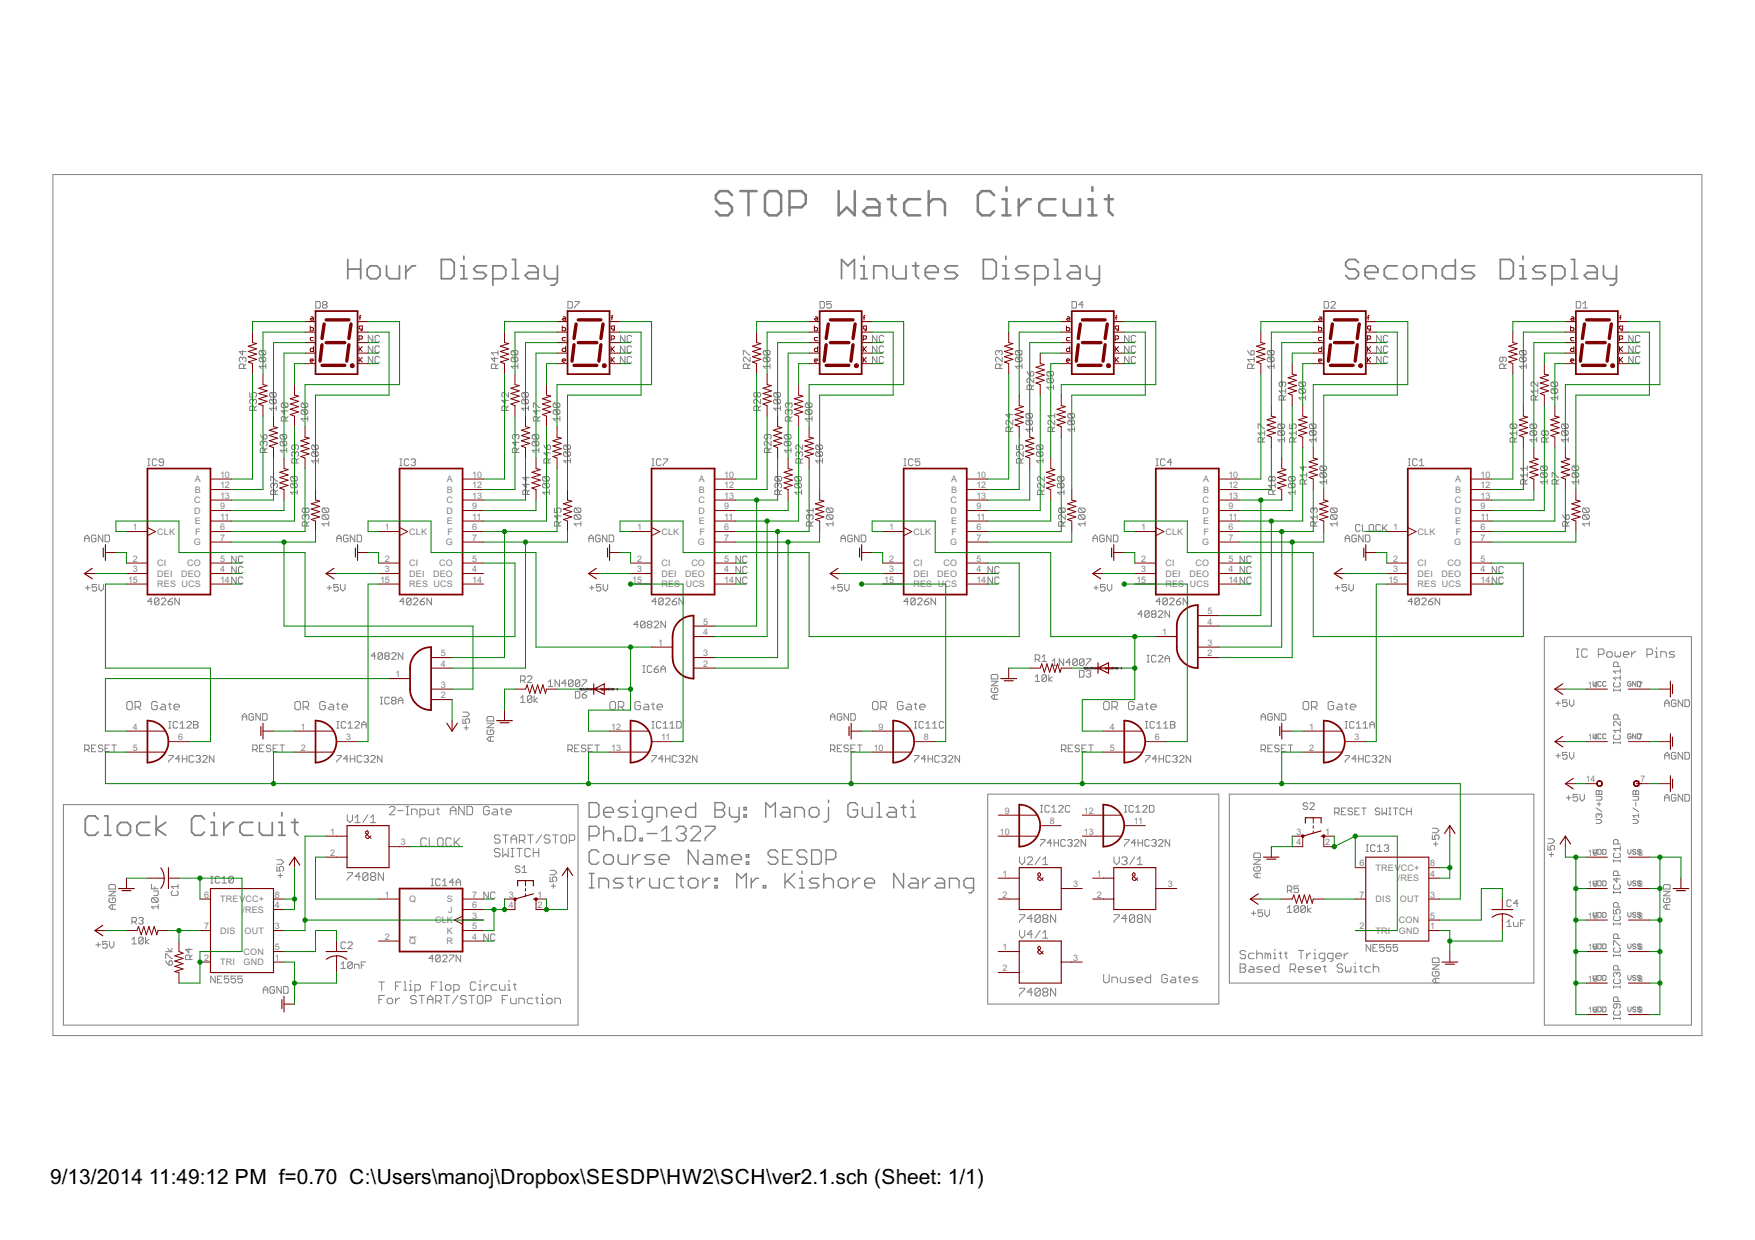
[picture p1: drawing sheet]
<svg xmlns="http://www.w3.org/2000/svg" width="297mm" height="210mm" viewBox="0 0 297 210" stroke-linecap="round" stroke-linejoin="round" font-family="sans-serif">
<defs><g id="words">
<g font-size="4">
<text x="8.5" y="200.4">9/13/2014</text>
<text x="25.2" y="200.4">11:49:12 PM f=0.70 C:\Users\manoj\Dropbox\SESDP\HW2\SCH\ver2.1.sch (Sheet: 1/1)</text>
</g>
<g font-size="1.7" fill="#808080">
<text x="33" y="81.6">A</text>
<text x="33" y="83.4">B</text>
<text x="37.3" y="80.9">10</text>
<text x="37.3" y="82.6">12</text>
<text x="75.6" y="81.6">A</text>
<text x="75.6" y="83.4">B</text>
<text x="79.9" y="80.9">10</text>
<text x="79.9" y="82.6">12</text>
<text x="118.3" y="81.6">A</text>
<text x="118.3" y="83.4">B</text>
<text x="122.6" y="80.9">10</text>
<text x="122.6" y="82.6">12</text>
<text x="161" y="81.6">A</text>
<text x="161" y="83.4">B</text>
<text x="165.3" y="80.9">10</text>
<text x="165.3" y="82.6">12</text>
<text x="203.6" y="81.6">A</text>
<text x="203.6" y="83.4">B</text>
<text x="207.9" y="80.9">10</text>
<text x="207.9" y="82.6">12</text>
<text x="246.3" y="81.6">A</text>
<text x="246.3" y="83.4">B</text>
<text x="250.6" y="80.9">10</text>
<text x="250.6" y="82.6">12</text>
<text x="22.5" y="89.7">1</text>
<text x="32.9" y="87">D</text>
<text x="32.9" y="85.2">C</text>
<text x="33" y="88.7">E</text>
<text x="37.3" y="89.7">6</text>
<text x="37.3" y="86.2">9</text>
<text x="37.3" y="88">11</text>
<text x="37.3" y="84.4">13</text>
<text x="65.2" y="89.7">1</text>
<text x="75.6" y="87">D</text>
<text x="75.6" y="85.2">C</text>
<text x="75.6" y="88.7">E</text>
<text x="79.9" y="89.7">6</text>
<text x="79.9" y="86.2">9</text>
<text x="79.9" y="88">11</text>
<text x="79.9" y="84.4">13</text>
<text x="107.8" y="89.7">1</text>
<text x="118.2" y="87">D</text>
<text x="118.2" y="85.2">C</text>
<text x="118.3" y="88.7">E</text>
<text x="122.6" y="89.7">6</text>
<text x="122.6" y="86.2">9</text>
<text x="122.6" y="88">11</text>
<text x="122.6" y="84.4">13</text>
<text x="150.5" y="89.7">1</text>
<text x="160.9" y="87">D</text>
<text x="160.9" y="85.2">C</text>
<text x="161" y="88.7">E</text>
<text x="165.3" y="89.7">6</text>
<text x="165.3" y="86.2">9</text>
<text x="165.3" y="88">11</text>
<text x="165.3" y="84.4">13</text>
<text x="193.2" y="89.7">1</text>
<text x="203.6" y="87">D</text>
<text x="203.6" y="85.2">C</text>
<text x="203.6" y="88.7">E</text>
<text x="207.9" y="89.7">6</text>
<text x="207.9" y="86.2">9</text>
<text x="207.9" y="88">11</text>
<text x="207.9" y="84.4">13</text>
<text x="235.8" y="89.7">1</text>
<text x="246.2" y="87">D</text>
<text x="246.2" y="85.2">C</text>
<text x="246.3" y="88.7">E</text>
<text x="250.6" y="89.7">6</text>
<text x="250.6" y="86.2">9</text>
<text x="250.6" y="88">11</text>
<text x="250.6" y="84.4">13</text>
<text x="22.5" y="95.1">2</text>
<text x="26.6" y="90.5">CLK</text>
<text x="26.6" y="95.9">CI</text>
<text x="31.7" y="95.8">CO</text>
<text x="32.8" y="92.3">G</text>
<text x="33.1" y="90.5">F</text>
<text x="37.3" y="95.1">5</text>
<text x="37.3" y="91.5">7</text>
<text x="65.2" y="95.1">2</text>
<text x="69.3" y="90.5">CLK</text>
<text x="69.3" y="95.9">CI</text>
<text x="74.3" y="95.8">CO</text>
<text x="75.5" y="92.3">G</text>
<text x="75.7" y="90.5">F</text>
<text x="79.9" y="95.1">5</text>
<text x="79.9" y="91.5">7</text>
<text x="107.8" y="95.1">2</text>
<text x="111.9" y="90.5">CLK</text>
<text x="111.9" y="95.9">CI</text>
<text x="117" y="95.8">CO</text>
<text x="118.1" y="92.3">G</text>
<text x="118.4" y="90.5">F</text>
<text x="122.6" y="95.1">5</text>
<text x="122.6" y="91.5">7</text>
<text x="150.5" y="95.1">2</text>
<text x="154.6" y="90.5">CLK</text>
<text x="154.6" y="95.9">CI</text>
<text x="159.7" y="95.8">CO</text>
<text x="160.8" y="92.3">G</text>
<text x="161.1" y="90.5">F</text>
<text x="165.3" y="95.1">5</text>
<text x="165.3" y="91.5">7</text>
<text x="193.2" y="95.1">2</text>
<text x="197.3" y="90.5">CLK</text>
<text x="197.3" y="95.9">CI</text>
<text x="202.3" y="95.8">CO</text>
<text x="203.5" y="92.3">G</text>
<text x="203.7" y="90.5">F</text>
<text x="207.9" y="95.1">5</text>
<text x="207.9" y="91.5">7</text>
<text x="235.8" y="95.1">2</text>
<text x="239.9" y="90.5">CLK</text>
<text x="239.9" y="95.9">CI</text>
<text x="245" y="95.8">CO</text>
<text x="246.1" y="92.3">G</text>
<text x="246.4" y="90.5">F</text>
<text x="250.6" y="95.1">5</text>
<text x="250.6" y="91.5">7</text>
<text x="21.7" y="98.6">15</text>
<text x="22.5" y="96.8">3</text>
<text x="26.6" y="97.6">DEI</text>
<text x="26.6" y="99.4">RES UCS</text>
<text x="30.6" y="97.6">DEO</text>
<text x="37.3" y="96.8">4</text>
<text x="37.3" y="98.6">14</text>
<text x="64.3" y="98.6">15</text>
<text x="65.2" y="96.8">3</text>
<text x="69.3" y="97.6">DEI</text>
<text x="69.3" y="99.4">RES UCS</text>
<text x="73.3" y="97.6">DEO</text>
<text x="79.9" y="96.8">4</text>
<text x="79.9" y="98.6">14</text>
<text x="107" y="98.6">15</text>
<text x="107.8" y="96.8">3</text>
<text x="111.9" y="97.6">DEI</text>
<text x="111.9" y="99.4">RES</text>
<text x="116" y="97.6">DEO</text>
<text x="116.1" y="99.4">UCS</text>
<text x="122.6" y="96.8">4</text>
<text x="122.6" y="98.6">14</text>
<text x="149.7" y="98.6">15</text>
<text x="150.5" y="96.8">3</text>
<text x="154.6" y="97.6">DEI</text>
<text x="154.6" y="99.4">RES UCS</text>
<text x="158.6" y="97.6">DEO</text>
<text x="165.3" y="96.8">4</text>
<text x="165.3" y="98.6">14</text>
<text x="192.3" y="98.6">15</text>
<text x="193.2" y="96.8">3</text>
<text x="197.3" y="97.6">DEI</text>
<text x="197.3" y="99.4">RES</text>
<text x="201.3" y="97.6">DEO</text>
<text x="201.4" y="99.4">UCS</text>
<text x="207.9" y="96.8">4</text>
<text x="207.9" y="98.6">14</text>
<text x="235" y="98.6">15</text>
<text x="235.8" y="96.8">3</text>
<text x="239.9" y="97.6">DEI</text>
<text x="239.9" y="99.4">RES UCS</text>
<text x="244" y="97.6">DEO</text>
<text x="250.6" y="96.8">4</text>
<text x="250.6" y="98.6">14</text>
<text x="119" y="107.5">4</text>
<text x="119" y="105.7">5</text>
<text x="196.7" y="107.5">1</text>
<text x="204.4" y="105.7">4</text>
<text x="204.4" y="104">5</text>
<text x="74.6" y="112.8">4</text>
<text x="74.6" y="111.1">5</text>
<text x="111.4" y="109.3">1</text>
<text x="119" y="112.8">2</text>
<text x="119" y="111.1">3</text>
<text x="204.4" y="111.1">2</text>
<text x="204.4" y="109.3">3</text>
<text x="66.9" y="114.6">1</text>
<text x="74.6" y="118.2">2</text>
<text x="74.6" y="116.4">3</text>
<text x="268.8" y="116.4">14</text>
<text x="277.2" y="116.4">7</text>
<text x="22.5" y="123.5">4</text>
<text x="30.1" y="125.3">6</text>
<text x="50.9" y="123.5">1</text>
<text x="58.6" y="125.3">3</text>
<text x="103.4" y="123.5">12</text>
<text x="111.9" y="125.3">11</text>
<text x="148.7" y="123.5">9</text>
<text x="156.4" y="125.3">8</text>
<text x="187.8" y="123.5">4</text>
<text x="195.5" y="125.3">6</text>
<text x="221.6" y="123.5">1</text>
<text x="229.2" y="125.3">3</text>
<text x="268.8" y="125.3">14</text>
<text x="277.2" y="125.3">7</text>
<text x="22.5" y="127.1">5</text>
<text x="50.9" y="127.1">2</text>
<text x="103.4" y="127.1">13</text>
<text x="147.9" y="127.1">10</text>
<text x="187.8" y="127.1">5</text>
<text x="221.6" y="127.1">2</text>
<text x="170" y="137.7">9</text>
<text x="183.4" y="137.7">12</text>
<text x="268.4" y="132.4">14</text>
<text x="277.6" y="132.4">7</text>
<text x="55.9" y="141.3">1</text>
<text x="67.9" y="143.1">3</text>
<text x="169.2" y="141.3">10</text>
<text x="177.7" y="139.5">8</text>
<text x="183.4" y="141.3">13</text>
<text x="191.9" y="139.5">11</text>
<text x="219.4" y="141.3">3</text>
<text x="219.4" y="143.1">4</text>
<text x="224.3" y="141.3">1</text>
<text x="224.3" y="143.1">2</text>
<text x="55.9" y="144.8">2</text>
<text x="169.7" y="148.4">1</text>
<text x="185.7" y="148.4">1</text>
<text x="230.1" y="146.6">6</text>
<text x="232.8" y="147.4">TREVCC+</text>
<text x="236.6" y="149.2">/</text>
<text x="237" y="149.2">RES</text>
<text x="242.1" y="146.6">8</text>
<text x="242.1" y="148.4">4</text>
<text x="268.8" y="144.8">16</text>
<text x="277.2" y="144.8">8</text>
<text x="34.5" y="151.9">6</text>
<text x="37.3" y="152.7">TREVCC+</text>
<text x="41" y="154.5">/</text>
<text x="41.5" y="154.5">RES</text>
<text x="46.5" y="151.9">8</text>
<text x="46.5" y="153.7">4</text>
<text x="65.2" y="151.9">1</text>
<text x="69.3" y="152.7">Q</text>
<text x="75.6" y="152.7">S</text>
<text x="75.9" y="154.5">J</text>
<text x="79.9" y="155.5">3</text>
<text x="79.9" y="153.7">6</text>
<text x="79.9" y="151.9">7</text>
<text x="86.1" y="151.9">3</text>
<text x="86.1" y="153.7">4</text>
<text x="91" y="151.9">1</text>
<text x="91" y="153.7">2</text>
<text x="169.7" y="151.9">2</text>
<text x="181.6" y="150.2">3</text>
<text x="185.7" y="151.9">2</text>
<text x="197.6" y="150.2">3</text>
<text x="230.1" y="151.9">7</text>
<text x="232.8" y="152.7">DIS</text>
<text x="236.9" y="152.7">OUT</text>
<text x="242.1" y="151.9">3</text>
<text x="242.1" y="155.5">5</text>
<text x="268.8" y="150.2">16</text>
<text x="268.8" y="155.5">16</text>
<text x="277.2" y="150.2">8</text>
<text x="277.2" y="155.5">8</text>
<text x="34.5" y="157.3">7</text>
<text x="37.3" y="158.1">DIS</text>
<text x="41.2" y="161.6">CON</text>
<text x="41.4" y="158.1">OUT</text>
<text x="46.5" y="157.3">3</text>
<text x="46.5" y="160.8">5</text>
<text x="65.2" y="159.1">2</text>
<text x="69.3" y="159.8">Q</text>
<text x="73.6" y="156.3">CLK</text>
<text x="75.6" y="159.8">R</text>
<text x="75.6" y="158.1">K</text>
<text x="79.9" y="159.1">4</text>
<text x="79.9" y="157.3">5</text>
<text x="169.7" y="160.8">1</text>
<text x="230.1" y="157.3">2</text>
<text x="232.8" y="158.1">TRI</text>
<text x="236.8" y="158.1">GND</text>
<text x="236.8" y="156.3">CON</text>
<text x="242.1" y="157.3">1</text>
<text x="268.8" y="160.8">16</text>
<text x="277.2" y="160.8">8</text>
<text x="34.5" y="162.6">2</text>
<text x="37.3" y="163.4">TRI</text>
<text x="41.2" y="163.4">GND</text>
<text x="46.5" y="162.6">1</text>
<text x="169.7" y="164.4">2</text>
<text x="181.6" y="162.6">3</text>
<text x="268.8" y="166.2">16</text>
<text x="277.2" y="166.2">8</text>
<text x="268.8" y="171.5">16</text>
<text x="277.2" y="171.5">8</text>
</g>
</g></defs>
<g fill="none" stroke="#800080" stroke-width=".17">
<path d="M98.3 116.6h-.2l.2 .2-.2-.1M98.4 116.8l.2-.2h-.2v.3M98.7 116.8h.1M98.7 116.6v.2M98.7 116.5h.1M99 116.6h-.2l.2 .2M99.1 116.7h.2l-.1-.1h-.1l.1 .2M99.4 116.5l.1 .1v.2l-.1-.1zM99.6 116.6v.2M99.8 116.6l-.2 .1M100 116.5v.3h-.1l-.1-.2h.2M100.1 116.7h.2l-.1-.1h-.1l.1 .2"/>
<path d="M100.4 116.6v.2M100.5 116.6l-.1 .1M100.9 116.6h.1l-.1 .2h.1M101.9 116.6h-.2l.1 .2-.1-.1M102 116.8l.1-.2h-.1v.3M102.2 116.8h.1M102.2 116.6l.1 .2M102.3 116.5h.1M102.6 116.6h-.2l.2 .2M102.7 116.7h.1v-.1h-.1l.1 .2M103 116.5l.1 .1v.2l-.2-.1zM103.2 116.6v.2"/>
<path d="M103.3 116.6l-.1 .1M103.6 116.5v.3h-.2v-.2h.2M103.7 116.7h.1v-.1h-.1l.1 .2M103.9 116.6v.2M104.1 116.6l-.2 .1M104.4 116.8h.2M104.4 116.6l.1-.1v.3M183.6 113h-.1l.1 .1-.1 .1M183.7 113.2l.2-.1h-.2v.2M184 113.2h.1M184 113.1v.1M184 112.9v.1"/>
<path d="M184.3 113.1h-.1l.1 .1M184.4 113.1h.2h-.2l.2 .1M184.7 113h.2l-.1 .2h-.1zM185 113.1v.1M185.1 113.1h-.1M185.4 113v.2h-.2l.2-.1M185.4 113.1h.2h-.2l.2 .1M185.7 113.1v.1M185.8 113.1h-.1M186.2 113h.2l-.2 .2h.2M187.2 113h-.2l.2 .1-.2 .1M187.3 113.2l.2-.1h-.2v.2"/>
<path d="M187.6 113.2h.1M187.6 113.1v.1M187.6 112.9v.1M187.9 113.1h-.2l.2 .1M188 113.1h.2h-.1h-.1l.1 .1M188.3 113h.1v.2h-.1zM188.5 113.1v.1M188.6 113.1h-.1M188.9 113v.2h-.2l.2-.1M189 113.1h.2h-.1h-.1l.1 .1M189.3 113.1v.1M189.4 113.1h-.1"/>
<path d="M189.7 113.2h.2M189.7 113.1l.1-.1v.2"/>
</g>
<g fill="none" stroke="#808080" stroke-width=".17">
<path d="M9 29.5h279.1v145.8h-279.1zM41.1 59.3v.8l-.6-.6h1.1M44 59.3l-.1 .2v.4l.1 .2h.8M44 59.3h.8l.2 .2v.4l-.2 .2M44 59.3l.8 .8M53.4 51h.6l.2 .2v.8l-.2 .2h-.6zM54.8 51.6l-.2 .2v.2l.2 .2h.4l.2-.2v-.2l-.2-.2M54.8 51.6l-.2-.2 .2-.4h.4l.2 .2-.2 .4M54.8 51.6h.4M63.1 56.8v1.1l-.8-1.1v1.1M63.1 58.6v1.1l-.8-1.1v1.1M64.2 57l-.1-.2h-.4l-.2 .2v.7l.2 .2h.4l.1-.2"/>
<path d="M64.2 58.8l-.1-.2h-.4l-.2 .2v.7l.2 .2h.4l.1-.2M84.3 59.7h-1.1l.3 .4M84.3 59.3v.8M86.7 59.3l-.2 .2v.4l.2 .2h.8M86.7 59.3h.8l.2 .2v.4l-.2 .2M86.7 59.3l.8 .8M96.1 51h.6l.2 .2v.8l-.2 .2h-.6zM97.3 51h.7v.2l-.7 .8v.2M105.8 56.8v1.1l-.8-1.1v1.1M105.8 58.6v1.1l-.8-1.1v1.1M106.9 57l-.2-.2h-.4l-.1 .2v.7l.1 .2h.4l.2-.2M106.9 58.8l-.2-.2h-.4l-.1 .2v.7l.1 .2h.4l.2-.2"/>
<path d="M129.4 59.3l-.2 .2v.4l.2 .2h.7M129.4 59.3h.7l.2 .2v.4l-.2 .2M129.4 59.3l.7 .8M138.8 51h.5l.2 .2v.8l-.2 .2h-.5zM140.7 51h-.8v.6l.4-.2h.2l.2 .2v.4l-.2 .2h-.4l-.2-.2M148.4 56.8v1.1l-.7-1.1v1.1M148.4 58.6v1.1l-.7-1.1v1.1M149.6 58.8l-.2-.2h-.4l-.2 .2v.7l.2 .2h.4l.2-.2M149.6 57l-.2-.2h-.4l-.2 .2v.7l.2 .2h.4l.2-.2M169.1 59.5l-.2-.2h-.2l-.2 .2v.4l.2 .2M169.1 59.5l.1-.2h.2l.2 .2v.4l-.2 .2M169.1 59.5v.2"/>
<path d="M172 59.3l-.1 .2v.4l.1 .2h.8M172 59.3h.8l.2 .2v.4l-.2 .2M172 59.3l.8 .8M181.4 51h.6l.2 .2v.8l-.2 .2h-.6zM183.3 51.6h-.7l.6-.6v1.2M191.1 56.8v1.1l-.8-1.1v1.1M191.1 58.6v1.1l-.8-1.1v1.1M192.2 57l-.2-.2h-.3l-.2 .2v.7l.2 .2h.3l.2-.2M192.2 58.8l-.2-.2h-.3l-.2 .2v.7l.2 .2h.3l.2-.2M211.2 59.3l.5 .8M211.7 59.5l.2-.2 .4 .2v.4l-.2 .2h-.4zM214.7 59.3l-.2 .2v.4l.2 .2h.8"/>
<path d="M214.7 59.3h.8l.1 .2v.4l-.1 .2M214.7 59.3l.8 .8M224.1 51h.6l.2 .2v.8l-.2 .2h-.6zM225.3 51.2l.1-.2h.4l.2 .2v.2l-.7 .8h.7M233.8 56.8v1.1l-.8-1.1v1.1M233.8 58.6v1.1l-.8-1.1v1.1M234.9 57l-.2-.2h-.4l-.2 .2v.7l.2 .2h.4l.2-.2M234.9 58.8l-.2-.2h-.4l-.2 .2v.7l.2 .2h.4l.2-.2M257.4 59.3h.7l.2 .2v.4l-.2 .2M257.4 59.3l-.2 .2v.4l.2 .2h.7M257.4 59.3l.7 .8M266.8 51h.6l.1 .2v.8l-.1 .2h-.6z"/>
<path d="M267.9 52.2h.8M267.9 51.4l.4-.4v1.2M276.4 56.8v1.1l-.7-1.1v1.1M276.4 58.6v1.1l-.7-1.1v1.1M277.6 57l-.2-.2h-.4l-.2 .2v.7l.2 .2h.4l.2-.2M277.6 58.8l-.2-.2h-.4l-.2 .2v.7l.2 .2h.4l.2-.2M25 78.8h.4M25 77.7h.4M25.2 77.7v1.1M26.5 77.9l-.2-.2h-.3l-.2 .2v.7l.2 .2h.3l.2-.2M27.7 78.3h-.6l-.2-.2v-.2l.2-.2h.4l.2 .2v.7l-.2 .2h-.4l-.2-.2M41.1 60.7l-.2-.2h-.2l-.2 .2v.3l.2 .2"/>
<path d="M41.1 60.7l.2-.2h.1l.2 .2v.3l-.2 .2M41.1 60.7v.2M41.3 62.4v-.6l-.2-.2h-.4l-.2 .2v.6h1.1M41.6 61.6l-.3 .4M42.3 66.4v.8h.5l-.1-.6 .1-.2h.4l.2 .2v.4l-.2 .2M42.8 67.8l-.1-.2h-.2l-.2 .2v.4l.2 .1M42.8 67.8l.2-.2h.2l.2 .2v.4l-.2 .1M42.8 67.8v.2M43 69.5v-.6l-.2-.2h-.3l-.2 .2v.6h1.1M43.4 68.7l-.4 .4M44 60.5l-.1 .2v.3l.1 .2h.8M44 60.5h.8l.2 .2v.3l-.2 .2"/>
<path d="M44 60.5l.8 .7M44 73.6l.6 .7M44.6 74.9l-.2-.2h-.2l-.2 .2v.4l.2 .2M44.6 74.9l.2-.2h.2l.2 .2v.4l-.2 .2M44.6 74.9v.2M44.8 76.6v-.6l-.2-.2h-.4l-.2 .2v.6h1.2M44.8 73.6h.2l.2 .1v.4l-.2 .2h-.4v-.6zM45 62h-1.1l.3 .4M45 61.6v.8M45.2 75.8l-.4 .4M45.8 67.6l-.2 .2v.4l.2 .1h.8M45.8 67.6h.8l.2 .2v.4l-.2 .1"/>
<path d="M45.8 66.4l-.2 .2v.4l.2 .2h.8M45.8 66.4h.8l.2 .2v.4l-.2 .2M45.8 67.6l.8 .7M45.8 66.4l.8 .8M46.8 69.1h-1.2l.4 .4M46.8 68.7v.8M47.6 73.6l-.2 .1v.4l.2 .2h.7M47.6 74.7l-.2 .2v.4l.2 .2h.7M47.6 74.7h.7l.2 .2v.4l-.2 .2M47.6 73.6h.7l.2 .1v.4l-.2 .2M47.6 74.7l.7 .8M47.6 73.6l.7 .7"/>
<path d="M47.8 68.2l-.2 .2v.4l.2 .2h.8M47.8 68.2h.8l.1 .2v.4l-.1 .2M47.8 68.2l.8 .8M48.2 69.4v.7l-.6-.5h1.1M48.4 71.3v-.6l-.2-.2h-.4l-.2 .2v.6h1.1M48.5 76.2h-1.1l.4 .4M48.5 75.8v.8M48.7 70.5l-.3 .4M50 76.7l.1-.2h.2l.2 .2v.3l-.2 .2M50 76.7l-.2-.2h-.2l-.2 .2v.3l.2 .2M50 75.3v.6l-.2 .2h-.2l-.2-.2v-.4l.2-.2h.7l.2 .2v.4l-.2 .2M50 76.7v.2"/>
<path d="M50.1 78.4v-.6l-.1-.2h-.4l-.2 .2v.6h1.1M50.5 77.6l-.4 .4M51.2 69.4l-.2 .2v.3l.2 .2h.7M51.2 69.4h.7l.2 .2v.3l-.2 .2M51.2 68.2l-.2 .2v.4l.2 .2h.7M51.2 68.2h.7l.2 .2v.4l-.2 .2M51.2 69.4l.7 .7M51.2 68.2l.7 .8M52.1 70.9h-1.1l.4 .4M52.1 70.5v.8M52.9 76.5l-.2 .2v.3l.2 .2h.8M52.9 76.5h.8l.2 .2v.3l-.2 .2"/>
<path d="M52.9 75.3l-.2 .2v.4l.2 .2h.8M52.9 75.3h.8l.2 .2v.4l-.2 .2M52.9 76.5l.8 .7M52.9 75.3l.8 .8M53.9 78h-1.2l.4 .4M53.9 77.6v.8M63.1 60.3v1.2l-.8-1.2v1.2M64.2 60.5l-.1-.2h-.4l-.2 .2v.8l.2 .2h.4l.1-.2M67.7 78.8h.4M67.7 77.7h.4M67.9 77.7v1.1M69.2 77.9l-.2-.2h-.4l-.2 .2v.7l.2 .2h.4l.2-.2"/>
<path d="M69.6 77.9l.2-.2h.3l.2 .2v.2l-.2 .2M70 78.3h.1M70.1 78.3l.2 .1v.2l-.2 .2h-.3l-.2-.2M83.7 60.5v.7l-.5-.5h1.1M83.9 62.4v-.6l-.2-.2h-.3l-.2 .2v.6h1.1M84.3 61.6l-.4 .4M85.5 67.6v.7l-.6-.5h1.2M85.7 69.5v-.6l-.2-.2h-.4l-.2 .2v.6h1.2M86.1 66.4v.8l-.8-.8h-.2l-.2 .2v.4l.2 .2M86.1 68.7l-.4 .4M86.7 60.5l-.2 .2v.3l.2 .2h.8M86.7 60.5h.8l.2 .2v.3l-.2 .2"/>
<path d="M86.7 60.5l.8 .7M87.3 73.7l-.2-.1-.4 .1v.4l.2 .2M87.3 73.7l.2-.1h.2l.1 .1v.4l-.1 .2M87.3 74.7v.8l-.6-.6h1.1M87.3 73.7v.2M87.5 76.6v-.6l-.2-.2h-.4l-.2 .2v.6h1.1M87.7 62h-1.2l.4 .4M87.7 61.6v.8M87.8 75.8l-.3 .4M88.5 66.4l.7 .8M88.5 67.6l-.2 .2v.4l.2 .1h.7M88.5 67.6h.7l.2 .2v.4l-.2 .1"/>
<path d="M88.5 66.4l-.2 .2v.4l.2 .2h.7M88.5 66.4h.7l.2 .2v.4l-.2 .2M88.5 67.6l.7 .7M89.4 69.1h-1.1l.4 .4M89.4 68.7v.8M90.3 74.7l-.2 .2v.4l.2 .2h.7M90.3 74.7h.7l.2 .2v.4l-.2 .2M90.3 73.6l-.2 .1v.4l.2 .2h.7M90.3 73.6h.7l.2 .1v.4l-.2 .2M90.3 74.7l.7 .8M90.3 73.6l.7 .7M90.3 69v-.8h.1l.8 .8h.2"/>
<path d="M90.8 69.4v.7l-.5-.5h1.1M91 71.3v-.6l-.2-.2h-.4l-.1 .2v.6h1.1M91.2 76.2h-1.1l.3 .4M91.2 75.8v.8M91.4 70.5l-.4 .4M92.1 75.3l.1 .4 .4 .4M92.6 75.5l.2-.2h.2l.2 .2v.4l-.2 .2h-.4zM92.6 76.5v.7l-.5-.5h1.1M92.8 78.4v-.6l-.2-.2h-.4l-.1 .2v.6h1.1M93.2 77.6l-.4 .4M93.8 69.4l-.2 .2v.3l.2 .2h.8M93.8 69.4h.8l.2 .2v.3l-.2 .2"/>
<path d="M93.8 68.2l-.2 .2v.4l.2 .2h.8M93.8 68.2h.8l.2 .2v.4l-.2 .2M93.8 69.4l.8 .7M93.8 68.2l.8 .8M94.8 70.9h-1.2l.4 .4M94.8 70.5v.8M95.6 76.5h.8l.1 .2v.3l-.1 .2M95.6 76.5l-.2 .2v.3l.2 .2h.8M95.6 75.3l-.2 .2v.4l.2 .2h.8M95.6 75.3h.8l.1 .2v.4l-.1 .2M95.6 76.5l.8 .7M95.6 75.3l.8 .8"/>
<path d="M96.5 78h-1.1l.4 .4M96.5 77.6v.8M105.8 60.3v1.2l-.8-1.2v1.2M106.9 60.5l-.2-.2h-.4l-.1 .2v.8l.1 .2h.4l.2-.2M110.3 78.8h.4M110.3 77.7h.4M110.5 77.7v1.1M111.9 77.9l-.2-.2h-.4l-.2 .2v.7l.2 .2h.4l.2-.2M112.2 77.7h.8v.2l-.8 .7v.2M125.8 60.1v-.8h.2l.8 .8h.2M126.6 62.4v-.6l-.2-.2h-.4l-.2 .2v.6h1.2M127 60.5v.7l-.8-.7h-.2l-.2 .2v.3l.2 .2"/>
<path d="M127 61.6l-.4 .4M128.2 66.6l-.2-.2h-.2l-.2 .2v.4l.2 .2h.2l.2-.2M128.2 66.6l.2-.2h.1l.2 .2v.4l-.2 .2h-.1l-.2-.2M128.2 66.6v.4M128.4 69.5v-.6l-.2-.2h-.4l-.2 .2v.6h1.1M128.7 67.6v.7l-.7-.7h-.2l-.2 .2v.4l.2 .1M128.7 68.7l-.3 .4M129.4 60.5h.7l.2 .2v.3l-.2 .2M129.4 60.5l-.2 .2v.3l.2 .2h.7M129.4 60.5l.7 .7M129.9 73.6v.5l-.1 .2h-.2l-.2-.2v-.4l.2-.1h.7l.2 .1v.4l-.2 .2M130.1 76.6v-.6l-.2-.2h-.3l-.2 .2v.6h1.1"/>
<path d="M130.3 62h-1.1l.4 .4M130.3 61.6v.8M130.5 74.7v.8l-.7-.8h-.2l-.2 .2v.4l.2 .2M130.5 75.8l-.4 .4M131.1 66.4l.8 .8M131.1 66.4h.8l.2 .2v.4l-.2 .2M131.1 67.6h.8l.2 .2v.4l-.2 .1M131.1 67.6l-.1 .2v.4l.1 .1h.8M131.1 66.4l-.1 .2v.4l.1 .2h.8M131.1 67.6l.8 .7M132.1 69.1h-1.1l.3 .4M132.1 68.7v.8"/>
<path d="M132.9 73.6h.8l.2 .1v.4l-.2 .2M132.9 74.7h.8l.2 .2v.4l-.2 .2M132.9 74.7l-.2 .2v.4l.2 .2h.8M132.9 73.6l-.2 .1v.4l.2 .2h.8M132.9 74.7l.8 .8M132.9 73.6l.8 .7M133.5 68.4l.2-.2h.2l.2 .2v.4l-.2 .2M133.5 69.6l-.2-.2h-.2l-.2 .2v.3l.2 .2M133.5 69.6l.2-.2h.2l.2 .2v.3l-.2 .2M133.5 68.4l-.2-.2h-.2l-.2 .2v.4l.2 .2M133.5 68.4v.2M133.5 69.6v.1"/>
<path d="M133.7 71.3v-.6l-.2-.2h-.4l-.2 .2v.6h1.2M133.9 76.2h-1.2l.4 .4M133.9 75.8v.8M134.1 70.5l-.4 .4M135.3 76.7l.2-.2h.2l.1 .2v.3l-.1 .2M135.3 76.7l-.2-.2h-.2l-.2 .2v.3l.2 .2M135.3 76.7v.2M135.5 78.4v-.6l-.2-.2h-.4l-.2 .2v.6h1.1M135.8 75.3v.8l-.7-.8h-.2l-.2 .2v.4l.2 .2M135.8 77.6l-.3 .4M136.5 68.2h.7l.2 .2v.4l-.2 .2M136.5 69.4h.7l.2 .2v.3l-.2 .2"/>
<path d="M136.5 69.4l-.2 .2v.3l.2 .2h.7M136.5 68.2l-.2 .2v.4l.2 .2h.7M136.5 69.4l.7 .7M136.5 68.2l.7 .8M137.4 70.9h-1.1l.4 .4M137.4 70.5v.8M138.3 76.5l-.2 .2v.3l.2 .2h.7M138.3 76.5h.7l.2 .2v.3l-.2 .2M138.3 75.3l-.2 .2v.4l.2 .2h.7M138.3 75.3h.7l.2 .2v.4l-.2 .2M138.3 76.5l.7 .7M138.3 75.3l.7 .8"/>
<path d="M139.2 78h-1.1l.4 .4M139.2 77.6v.8M148.4 60.3v1.2l-.7-1.2v1.2M149.6 60.5l-.2-.2h-.4l-.2 .2v.8l.2 .2h.4l.2-.2M153 78.8h.4M153 77.7h.4M153.2 77.7v1.1M154.5 77.9l-.2-.2h-.3l-.2 .2v.7l.2 .2h.3l.2-.2M155.7 77.7h-.8v.6l.4-.2h.2l.2 .2v.3l-.2 .2h-.4l-.2-.2M169.2 62.4v-.6l-.1-.2h-.4l-.2 .2v.6h1.1M169.6 60.5v.7l-.7-.7h-.2l-.2 .2v.3l.2 .2M169.6 61.6l-.4 .4"/>
<path d="M170.8 70v.8l-.5-.6h1.1M171 73v-.5l-.2-.2h-.3l-.2 .2v.5h1.1M171.4 71.1v.8l-.8-.8h-.1l-.2 .2v.4l.2 .2M171.4 72.3l-.4 .4M172 60.5l-.1 .2v.3l.1 .2h.8M172 60.5h.8l.2 .2v.3l-.2 .2M172 60.5l.8 .7M172 75.3v.8h.6l-.2-.6 .2-.2h.4l.2 .2v.4l-.2 .2M172.8 78.4v-.6l-.2-.2h-.4l-.2 .2v.6h1.2M173 62h-1.1l.3 .4M173 61.6v.8M173.2 76.5v.7l-.8-.7h-.2l-.2 .2v.3l.2 .2"/>
<path d="M173.2 77.6l-.4 .4M173.8 71.1l-.2 .2v.4l.2 .2h.8M173.8 71.1h.8l.2 .2v.4l-.2 .2M173.8 70l-.2 .2v.4l.2 .2h.8M173.8 70h.8l.2 .2v.4l-.2 .2M173.8 71.1l.8 .8M173.8 70l.8 .8M173.8 62.9l.6 .7M174.4 63.1l.2-.2h.2l.2 .2v.4l-.2 .1h-.4zM174.6 65.9v-.5l-.2-.2h-.4l-.2 .2v.5h1.2M174.8 72.7h-1.2l.4 .3M174.8 72.3v.7"/>
<path d="M175 64v.8l-.8-.8h-.2l-.2 .2v.4l.2 .2M175 65.2l-.4 .4M175.6 76.5l-.2 .2v.3l.2 .2h.8M175.6 75.3l-.2 .2v.4l.2 .2h.8M175.6 75.3h.8l.1 .2v.4l-.1 .2M175.6 76.5h.8l.1 .2v.3l-.1 .2M175.6 76.5l.8 .7M175.6 75.3l.8 .8M176.5 78h-1.1l.4 .4M176.5 77.6v.8M177.4 62.9h.7l.2 .2v.4l-.2 .1M177.4 64h.7l.2 .2v.4l-.2 .2"/>
<path d="M177.4 64l-.2 .2v.4l.2 .2h.7M177.4 62.9l-.2 .2v.4l.2 .1h.7M177.4 64l.7 .8M177.4 62.9l.7 .7M178.1 73v-.5l-.2-.2h-.3l-.2 .2v.5h1.1M178.3 65.6h-1.1l.4 .3M178.3 65.2v.7M178.5 70v.8M178.5 71.1v.8l-.7-.8h-.2l-.2 .2v.4l.2 .2M178.5 72.3l-.4 .4M178.5 70.4h-1.1l.4 .4M180.9 70h.8l.2 .2v.4l-.2 .2"/>
<path d="M180.9 71.1h.8l.2 .2v.4l-.2 .2M180.9 71.1l-.2 .2v.4l.2 .2h.8M180.9 70l-.2 .2v.4l.2 .2h.8M180.9 71.1l.8 .8M180.9 70l.8 .8M181.9 72.7h-1.2l.4 .3M181.9 72.3v.7M191.1 60.3v1.2l-.8-1.2v1.2M192.2 60.5l-.2-.2h-.3l-.2 .2v.8l.2 .2h.3l.2-.2M195.7 78.8h.3M195.7 77.7h.3M195.9 77.7v1.1"/>
<path d="M197.2 77.9l-.2-.2h-.4l-.2 .2v.7l.2 .2h.4l.2-.2M198.3 78.3h-.7l.5-.6v1.1M211.9 62.4v-.6l-.2-.2h-.4l-.1 .2v.6h1.1M212.3 61.6l-.4 .4M212.3 60.9h-1.1l.3 .3M212.3 60.5v.7M212.9 72.5v-.7h.2l.8 .7h.2M213.7 74.8v-.5l-.2-.2h-.4l-.2 .2v.5h1.2M214.1 72.9v.8M214.1 73.3h-1.2l.4 .4M214.1 74.1l-.4 .3M214.7 60.5l-.2 .2v.3l.2 .2h.8"/>
<path d="M214.7 60.5h.8l.1 .2v.3l-.1 .2M214.7 60.5l.8 .7M215.6 62h-1.1l.4 .4M215.6 61.6v.8M216.5 71.8h.7l.2 .2v.3l-.2 .2M216.5 72.9l-.2 .2v.4l.2 .2h.7M216.5 72.9h.7l.2 .2v.4l-.2 .2M216.5 71.8l-.2 .2v.3l.2 .2h.7M216.5 72.9l.7 .8M216.5 71.8l.7 .7M217.1 64.7v.5l-.2 .2h-.2l-.2-.2v-.3l.2-.2h.7l.2 .2v.3l-.2 .2M217.2 67.7v-.6l-.1-.1h-.4l-.2 .1v.6h1.1"/>
<path d="M217.4 74.4h-1.1l.4 .4M217.4 74.1v.7M217.6 65.8v.8M217.6 66.2h-1.1l.4 .4M217.6 67l-.4 .3M218.3 71.8v.7h.5l-.1-.3 .1-.4h.4l.2 .2v.3l-.2 .2M219 74.8v-.5l-.2-.2h-.3l-.2 .2v.5h1.1M219.4 73.3h-1.1l.4 .4M219.4 74.1l-.4 .3M219.4 72.9v.8M220 64.7l-.2 .2v.3l.2 .2h.8M220 65.8l-.2 .2v.4l.2 .2h.8"/>
<path d="M220 65.8h.8l.2 .2v.4l-.2 .2M220 64.7h.8l.2 .2v.3l-.2 .2M220 65.8l.8 .8M220 64.7l.8 .7M220.6 78.9v.8l-.6-.6h1.2M221 67.3h-1.2l.4 .4M221 67v.7M221.8 72.9l-.2 .2v.4l.2 .2h.8M221.8 72.9h.8l.2 .2v.4l-.2 .2M221.8 71.8l-.2 .2v.3l.2 .2h.8M221.8 71.8h.8l.2 .2v.3l-.2 .2M221.8 72.9l.8 .8"/>
<path d="M221.8 71.8l.8 .7M222.8 74.4h-1.2l.4 .4M222.8 74.1v.7M223.6 78.9l-.2 .2v.4l.2 .2h.7M223.6 78.9h.7l.2 .2v.4l-.2 .2M223.6 78.9l.7 .8M233.8 60.3v1.2l-.8-1.2v1.2M234.9 60.5l-.2-.2h-.4l-.2 .2v.8l.2 .2h.4l.2-.2M238.3 78.8h.4M238.3 77.7h.4M238.5 77.7v1.1M239.9 77.9l-.2-.2h-.4l-.2 .2v.7l.2 .2h.4l.2-.2"/>
<path d="M240.2 78.8h.8M240.2 78.1l.4-.4v1.1M254.4 60.5v.5l-.2 .2h-.2l-.2-.2v-.3l.2-.2h.8l.2 .2v.3l-.2 .2M254.6 62.4v-.6l-.2-.2h-.4l-.2 .2v.6h1.2M255 61.6l-.4 .4M255.8 71.8l-.2 .2v.3l.2 .2h.7M255.8 71.8h.7l.2 .2v.3l-.2 .2M255.8 71.8l.7 .7M256.3 74.8v-.5l-.1-.2h-.4l-.2 .2v.5h1.1M256.7 74.1l-.4 .3M256.7 73.3h-1.1l.4 .4M256.7 72.9v.8"/>
<path d="M257.4 60.5h.7l.2 .2v.3l-.2 .2M257.4 60.5l-.2 .2v.3l.2 .2h.7M257.4 60.5l.7 .7M258.3 62h-1.1l.4 .4M258.3 61.6v.8M258.5 78.9v.8M258.5 79.3h-1.1l.3 .4M259.1 72.9h.8l.2 .2v.4l-.2 .2M259.1 72.9l.8 .8M259.1 71.8h.8l.2 .2v.3l-.2 .2M259.1 71.8l.8 .7M259.1 72.9l-.1 .2v.4l.1 .2h.8"/>
<path d="M259.1 71.8l-.1 .2v.3l.1 .2h.8M259.9 67.7v-.6l-.2-.1h-.4l-.2 .1v.6h1.2M260.1 74.4h-1.1l.3 .4M260.1 74.1v.7M260.3 64.7v.7l-.8-.7h-.2l-.2 .2v.3l.2 .2M260.3 67l-.4 .3M260.3 66.2h-1.2l.4 .4M260.3 65.8v.8M260.9 78.9l-.2 .2v.4l.2 .2h.8M260.9 78.9l.8 .8M260.9 78.9h.8l.2 .2v.4l-.2 .2M261.5 73.1l.2-.2h.2l.2 .2v.4l-.2 .2h-.2l-.2-.2"/>
<path d="M261.5 73.1l-.2-.2h-.2l-.2 .2v.4l.2 .2h.2l.2-.2M261.5 73.1v.4M261.7 74.8v-.5l-.2-.2h-.4l-.2 .2v.5h1.2M262.1 74.1l-.4 .3M262.7 65.8l-.2 .2v.4l.2 .2h.8M262.7 65.8l.8 .8M262.7 64.7l-.2 .2v.3l.2 .2h.8M262.7 64.7l.8 .7M262.7 64.7h.8l.2 .2v.3l-.2 .2M262.7 65.8h.8l.2 .2v.4l-.2 .2M263.7 67.3h-1.2l.4 .4M263.7 67v.7"/>
<path d="M264.5 71.8h.7l.2 .2v.3l-.2 .2M264.5 72.9h.7l.2 .2v.4l-.2 .2M264.5 72.9l-.2 .2v.4l.2 .2h.7M264.5 71.8l-.2 .2v.3l.2 .2h.7M264.5 72.9l.7 .8M264.5 71.8l.7 .7M265.4 74.4h-1.1l.4 .4M265.4 74.1v.7M266.3 78.9h.7l.2 .2v.4l-.2 .2M266.3 78.9l-.2 .2v.4l.2 .2h.7M266.3 78.9l.7 .8M276.4 60.3v1.2l-.7-1.2v1.2"/>
<path d="M277.6 60.5l-.2-.2h-.4l-.2 .2v.8l.2 .2h.4l.2-.2M14.3 91.1h.8M14.3 91.7v-.7l.4-.4 .4 .4v.7M14.5 99.5h.7M14.8 99.1v.8M16.2 90.8l-.1-.2h-.4l-.2 .2v.7l.2 .2h.4l.1-.2v-.4h-.3M16.4 98.9h-.8v.6l.6-.2 .2 .2v.4l-.2 .2h-.4l-.2-.2M16.7 98.9v.8l.4 .4 .4-.4v-.8M17.4 90.6v1.1l-.8-1.1v1.1M17.8 90.6h.6l.1 .2v.7l-.1 .2h-.6zM40 94.1v1.2l-.8-1.2v1.2M40 95.9v1.1l-.8-1.1v1.1"/>
<path d="M40 97.7v1.1l-.8-1.1v1.1M41.1 96.1l-.2-.2h-.3l-.2 .2v.8l.2 .1h.3l.2-.1M41.1 97.9l-.2-.2h-.3l-.2 .2v.7l.2 .2h.3l.2-.2M41.1 94.3l-.2-.2h-.3l-.2 .2v.8l.2 .2h.3l.2-.2M45.8 81.4v-.7h.2l.8 .7h.2M46.4 82l-.2-.2h-.2l-.2 .2v.4l.2 .2M46.4 82l.2-.2h.2l.2 .2v.4l-.2 .2M46.4 82v.2M46.6 83.7v-.6l-.2-.1h-.4l-.2 .1v.6h1.2M47 83l-.4 .3M49.4 81.8l-.2 .2v.4l.2 .2h.7M49.4 81.8h.7l.2 .2v.4l-.2 .2"/>
<path d="M49.4 80.7l-.2 .2v.3l.2 .2h.7M49.4 80.7h.7l.2 .2v.3l-.2 .2M49.4 81.8l.7 .8M49.4 80.7l.7 .7M50.3 83.3h-1.1l.4 .4M50.3 83v.7M51.7 87.3l-.2-.2h-.1l-.2 .2v.4l.2 .2M51.7 87.3l.2-.2h.2l.2 .2v.4l-.2 .2M51.7 86.2l-.2-.2h-.1l-.2 .2v.4l.2 .2h.1l.2-.2M51.7 86.2l.2-.2h.2l.2 .2v.4l-.2 .2h-.2l-.2-.2M51.7 86.2v.4M51.7 87.3v.2"/>
<path d="M51.9 89v-.5l-.2-.2h-.3l-.2 .2v.5h1.1M52.3 88.3l-.4 .4M54.7 87.1l-.2 .2v.4l.2 .2h.8M54.7 87.1h.8l.1 .2v.4l-.1 .2M54.7 86l-.2 .2v.4l.2 .2h.8M54.7 86h.8l.1 .2v.4l-.1 .2M54.7 87.1l.8 .8M54.7 86l.8 .8M55.4 99.5h.7M55.6 88.7h-1.1l.4 .3M55.6 88.3v.7M55.7 99.1v.8"/>
<path d="M57 91.1h.8M57 91.7v-.7l.4-.4 .4 .4v.7M57.3 98.9h-.8v.6l.6-.2 .2 .2v.4l-.2 .2h-.4l-.2-.2M57.6 98.9v.8l.4 .4 .4-.4v-.8M58.9 90.8l-.2-.2h-.4l-.2 .2v.7l.2 .2h.4l.2-.2v-.4h-.4M60 90.6v1.1l-.7-1.1v1.1M60.5 90.6h.5l.2 .2v.7l-.2 .2h-.5zM89 81.8v.8l-.5-.6h1.1M89 80.7v.7l-.5-.5h1.1M89.2 83.7v-.6l-.2-.1h-.3l-.2 .1v.6h1.1M89.6 83l-.4 .3M92 81.8l-.2 .2v.4l.2 .2h.8"/>
<path d="M92 81.8h.8l.2 .2v.4l-.2 .2M92 80.7l-.2 .2v.3l.2 .2h.8M92 80.7h.8l.2 .2v.3l-.2 .2M92 81.8l.8 .8M92 80.7l.8 .7M93 83.3h-1.2l.4 .4M93 83v.7M93.8 86v.8h.6l-.2-.4v-.2l.2-.2h.4l.2 .2v.4l-.2 .2M94.4 87.1v.8l-.6-.6h1.2M94.6 89v-.5l-.2-.2h-.4l-.2 .2v.5h1.2M95 88.3l-.4 .4M97.4 87.1l-.2 .2v.4l.2 .2h.7"/>
<path d="M97.4 87.1h.7l.2 .2v.4l-.2 .2M97.4 86l-.2 .2v.4l.2 .2h.7M97.4 86h.7l.2 .2v.4l-.2 .2M97.4 87.1l.7 .8M97.4 86l.7 .8M98.3 88.7h-1.1l.4 .3M98.3 88.3v.7M99.7 91.1h.7M99.7 91.7v-.7l.4-.4 .3 .4v.7M99.8 99.5h.7M100.2 99.1v.8M101.6 90.8l-.2-.2h-.4l-.2 .2v.7l.2 .2h.4l.2-.2v-.4h-.4"/>
<path d="M101.7 98.9h-.8v.6l.4-.2 .4 .2v.4l-.2 .2h-.4l-.2-.2M102.1 98.9v.8l.4 .4 .3-.4v-.8M102.7 90.6v1.1l-.7-1.1v1.1M103.1 90.6h.6l.2 .2v.7l-.2 .2h-.6zM125.3 94.1v1.2l-.7-1.2v1.2M125.3 95.9v1.1l-.7-1.1v1.1M125.3 97.7v1.1l-.7-1.1v1.1M126.5 96.1l-.2-.2h-.4l-.2 .2v.8l.2 .1h.4l.2-.1M126.5 97.9l-.2-.2h-.4l-.2 .2v.7l.2 .2h.4l.2-.2M126.5 94.3l-.2-.2h-.4l-.2 .2v.8l.2 .2h.4l.2-.2M131.3 80.7l-.2 .2v.3l.2 .2h.8M131.3 80.7h.8l.2 .2v.3l-.2 .2"/>
<path d="M131.3 80.7l.8 .7M131.7 82l.2-.2h.2l.2 .2v.4l-.2 .2M131.7 82l-.2-.2h-.2l-.2 .2v.4l.2 .2M131.7 82v.2M131.9 83.7v-.6l-.2-.1h-.4l-.2 .1v.6h1.2M132.3 83l-.4 .3M134.7 81.8l-.2 .2v.4l.2 .2h.8M134.7 81.8h.8l.2 .2v.4l-.2 .2M134.7 80.7l-.2 .2v.3l.2 .2h.8M134.7 80.7h.8l.2 .2v.3l-.2 .2M134.7 81.8l.8 .8M134.7 80.7l.8 .7"/>
<path d="M135.7 83.3h-1.2l.4 .4M135.7 83v.7M137.1 87.3l-.2-.2h-.2l-.2 .2v.4l.2 .2M137.1 87.3l.1-.2h.2l.2 .2v.4l-.2 .2M137.1 87.3v.2M137.2 89v-.5l-.1-.2h-.4l-.2 .2v.5h1.1M137.6 88.3l-.4 .4M137.6 86v.8M137.6 86.4h-1.1l.4 .4M140 87.1l-.2 .2v.4l.2 .2h.8M140 87.1h.8l.2 .2v.4l-.2 .2M140 86l-.2 .2v.4l.2 .2h.8"/>
<path d="M140 86h.8l.2 .2v.4l-.2 .2M140 87.1l.8 .8M140 86l.8 .8M140.7 99.5h.7M141 88.7h-1.2l.4 .3M141 88.3v.7M141.1 99.1v.8M142.3 91.1h.8M142.3 91.7v-.7l.4-.4 .4 .4v.7M142.6 98.9h-.8v.6l.4-.2h.2l.2 .2v.4l-.2 .2h-.4l-.2-.2M143 98.9v.8l.3 .4 .4-.4v-.8M144.3 90.8l-.2-.2h-.4l-.2 .2v.7l.2 .2h.4l.2-.2v-.4h-.4"/>
<path d="M145.4 90.6v1.1l-.8-1.1v1.1M145.8 90.6h.5l.2 .2v.7l-.2 .2h-.5zM168 95.9v1.1l-.8-1.1v1.1M168 97.7v1.1l-.8-1.1v1.1M169.1 96.1l-.2-.2h-.3l-.2 .2v.8l.2 .1h.3l.2-.1M169.1 97.9l-.2-.2h-.3l-.2 .2v.7l.2 .2h.3l.2-.2M176.4 83.7v-.6l-.2-.1h-.4l-.2 .1v.6h1.1M176.7 80.7v.7l-.7-.7h-.2l-.2 .2v.3l.2 .2M176.7 81.8v.8l-.7-.8h-.2l-.2 .2v.4l.2 .2M176.7 83l-.3 .3M179.2 81.8l-.2 .2v.4l.2 .2h.7M179.2 81.8h.7l.2 .2v.4l-.2 .2"/>
<path d="M179.2 80.7l-.2 .2v.3l.2 .2h.7M179.2 80.7h.7l.2 .2v.3l-.2 .2M179.2 81.8l.7 .8M179.2 80.7l.7 .7M179.3 86l-.1 .2v.4l.1 .2h.8M179.3 86h.8l.2 .2v.4l-.2 .2M179.3 86l.8 .8M179.9 89v-.5l-.2-.2h-.4l-.1 .2v.5h1.1M180.1 83.3h-1.1l.3 .4M180.1 83v.7M180.3 87.1v.8l-.8-.8h-.2l-.1 .2v.4l.1 .2M180.3 88.3l-.4 .4"/>
<path d="M182.7 87.1l-.2 .2v.4l.2 .2h.8M182.7 87.1h.8l.1 .2v.4l-.1 .2M182.7 86l-.2 .2v.4l.2 .2h.8M182.7 86h.8l.1 .2v.4l-.1 .2M182.7 87.1l.8 .8M182.7 86l.8 .8M183.6 88.7h-1.1l.4 .3M183.6 88.3v.7M185 91.1h.8M185 91.7v-.7l.4-.4 .4 .4v.7M185.1 99.5h.8M185.5 99.1v.8"/>
<path d="M186.9 90.8l-.2-.2h-.4l-.2 .2v.7l.2 .2h.4l.2-.2v-.4h-.4M187 98.9h-.7v.6l.3-.2h.2l.2 .2v.4l-.2 .2h-.3l-.2-.2M187.4 98.9v.8l.4 .4 .4-.4v-.8M188 90.6v1.1l-.7-1.1v1.1M188.4 90.6h.6l.2 .2v.7l-.2 .2h-.6zM209.8 95.3h1.8M210.7 94.1v1.2l-.8-1.2v1.2M210.7 95.9v1.1l-.8-1.1v1.1M210.7 97.7v1.1l-.8-1.1v1.1M211.8 96.1l-.2-.2h-.4l-.2 .2v.8l.2 .1h.4l.2-.1M211.8 97.9l-.2-.2h-.4l-.2 .2v.7l.2 .2h.4l.2-.2M211.8 94.3l-.2-.2h-.4l-.2 .2v.8l.2 .2h.4l.2-.2"/>
<path d="M215.3 80.9l-.2-.2h-.2l-.2 .2v.3l.2 .2h.2l.2-.2M215.3 80.9l.2-.2h.1l.2 .2v.3l-.2 .2h-.1l-.2-.2M215.3 80.9v.3M215.5 83.7v-.6l-.2-.1h-.4l-.2 .1v.6h1.1M215.8 83l-.3 .3M215.8 82.2h-1.1l.4 .4M215.8 81.8v.8M218.2 81.8h.8l.2 .2v.4l-.2 .2M218.2 80.7h.8l.2 .2v.3l-.2 .2M218.2 81.8l-.1 .2v.4l.1 .2h.8M218.2 80.7l-.1 .2v.3l.1 .2h.8M218.2 81.8l.8 .8"/>
<path d="M218.2 80.7l.8 .7M219.2 83.3h-1.1l.3 .4M219.2 83v.7M220.8 81.9v-.5l-.2-.2h-.4l-.2 .2v.5h1.2M221.2 80v.8M221.2 80.4h-1.2l.4 .4M221.2 81.2l-.4 .4M222.4 86.2l-.2-.2h-.2l-.2 .2v.4l.2 .2M222.4 86.2l.2-.2h.2l.1 .2v.4l-.1 .2M222.4 86.2v.2M222.6 89v-.5l-.2-.2h-.4l-.2 .2v.5h1.1M222.9 88.3l-.3 .4"/>
<path d="M222.9 87.5h-1.1l.4 .4M222.9 87.1v.8M223.6 80l-.2 .2v.4l.2 .2h.7M223.6 80h.7l.2 .2v.4l-.2 .2M223.6 80l.7 .8M224.5 81.6h-1.1l.4 .3M224.5 81.2v.7M225.4 87.1l-.2 .2v.4l.2 .2h.7M225.4 87.1h.7l.2 .2v.4l-.2 .2M225.4 86l-.2 .2v.4l.2 .2h.7M225.4 86h.7l.2 .2v.4l-.2 .2M225.4 87.1l.7 .8"/>
<path d="M225.4 86l.7 .8M226 99.5h.8M226.3 88.7h-1.1l.4 .3M226.3 88.3v.7M226.4 99.1v.8M227.7 91.7v-.7l.3-.4 .4 .4v.7M227.7 91.1h.7M227.9 98.9h-.7v.6l.3-.2h.2l.2 .2v.4l-.2 .2h-.3l-.2-.2M228.3 98.9v.8l.4 .4 .4-.4v-.8M229.6 90.8l-.2-.2h-.4l-.2 .2v.7l.2 .2h.4l.2-.2v-.4h-.4M230.2 89l-.2-.2h-.4l-.2 .2v.7l.2 .2h.4l.2-.2M230.6 88.8v1.1h.8"/>
<path d="M230.7 90.6v1.1l-.7-1.1v1.1M231.1 90.6h.6l.2 .2v.7l-.2 .2h-.6zM231.9 88.8h.4l.2 .2v.7l-.2 .2h-.4l-.2-.2v-.7zM233.6 89l-.2-.2h-.3l-.2 .2v.7l.2 .2h.3l.2-.2M234 88.8v1.1M234.2 89.4l.6 .5M234.8 88.8l-.8 .8M253.3 95.9v1.1l-.7-1.1v1.1M253.3 97.7v1.1l-.7-1.1v1.1M254.5 97.9l-.2-.2h-.4l-.2 .2v.7l.2 .2h.4l.2-.2M254.5 96.1l-.2-.2h-.4l-.2 .2v.8l.2 .1h.4l.2-.1M258.1 81.9v-.5l-.2-.2h-.3l-.2 .2v.5h1.1"/>
<path d="M258.5 81.2l-.4 .4M258.5 80.4h-1.1l.3 .4M258.5 80v.8M260.9 80l-.2 .2v.4l.2 .2h.8M260.9 80l.8 .8M260.9 80h.8l.2 .2v.4l-.2 .2M261.9 81.6h-1.2l.4 .3M261.9 81.2v.7M262.7 80.8v-.8h.2l.8 .8h.1M263.5 81.9v-.5l-.2-.2h-.4l-.2 .2v.5h1.1M263.8 81.2l-.3 .4M264.5 87.1l.5 .8"/>
<path d="M265 87.3l.2-.2h.2l.2 .2v.4l-.2 .2h-.4zM265.2 89v-.5l-.2-.2h-.3l-.2 .2v.5h1.1M265.6 88.3l-.4 .4M266.3 80h.7l.2 .2v.4l-.2 .2M266.3 80l-.2 .2v.4l.2 .2h.7M266.3 80l.7 .8M267.2 81.6h-1.1l.3 .3M267.2 81.2v.7M268 86h.8l.2 .2v.4l-.2 .2M268 87.1h.8l.2 .2v.4l-.2 .2M268 87.1l-.2 .2v.4l.2 .2h.8M268 86l-.2 .2v.4l.2 .2h.8"/>
<path d="M268 87.1l.8 .8M268 86l.8 .8M269 88.7h-1.2l.4 .3M269 88.3v.7M21.5 119l.2-.3h.5l.2 .3v.9l-.2 .2h-.5l-.2-.2zM22.9 119.7h.7l.2-.3v-.4l-.2-.3h-.7v1.4M23.3 119.7l.5 .4M25.8 101.8h-.8l.6-.6v1.2M26.6 119l-.2-.3h-.5l-.2 .3v.9l.2 .2h.5l.2-.2v-.5h-.4M26.9 101.4l-.2-.2h-.3l-.2 .2v.8M26.9 101.4v.8l-.2 .2h-.3l-.2-.2M26.9 101.4l-.7 .8"/>
<path d="M27.3 101.4l.2-.2h.4l.2 .2v.2l-.8 .8h.8M27.3 119.2h.5l.2 .2v.7h-.7l-.2-.2 .2-.2h.7M28.4 101.8h.6l.2 .2v.2l-.2 .2h-.4l-.2-.2zM28.5 119.2h.5M28.7 119v.9l.3 .2M29.2 101.2l-.8 .6M29.4 119.7h1v-.3l-.3-.2h-.4l-.3 .2v.5l.3 .2h.4M30.4 101.2v1.2l-.8-1.2v1.2M50.1 118.7h.5l.2 .3v.9l-.2 .2h-.5l-.2-.2v-.9zM51.3 119.7h.7l.2-.3v-.4l-.2-.3h-.7v1.4M51.8 119.7l.4 .4M55.1 119l-.3-.3h-.4l-.3 .3v.9l.3 .2h.4l.3-.2v-.5h-.5"/>
<path d="M55.8 119.2h.4l.3 .2v.7h-.7l-.3-.2 .3-.2h.7M56.9 119.2h.5M57.2 119v.9l.2 .2M57.9 119.7h.9v-.3l-.2-.2h-.5l-.2 .2v.5l.2 .2h.5M63.6 111h-.8l.6-.5v1.1M64.4 119.2h.3M64.4 118h.3M64.6 118v1.2M64.7 110.7l-.2-.2h-.3l-.2 .2v.7M64.7 110.7v.7l-.2 .2h-.3l-.2-.2M64.7 110.7l-.7 .7M65.3 111h.4"/>
<path d="M65.3 111l-.2-.2v-.1l.2-.2h.4l.2 .2v.1l-.2 .2M65.3 111l-.2 .2v.2l.2 .2h.4l.2-.2v-.2l-.2-.2M65.9 118.2l-.2-.2h-.4l-.2 .2v.8l.2 .2h.4l.2-.2M66.3 110.7l.2-.2h.3l.2 .2v.1l-.7 .8h.7M66.5 118.6l-.2-.2v-.2l.2-.2h.3l.2 .2v.2l-.2 .2M66.5 118.6l-.2 .2v.2l.2 .2h.3l.2-.2v-.2l-.2-.2M66.5 118.6h.3M67.4 119.2v-.8l.4-.4 .4 .4v.8M67.4 118.6h.8M68.2 110.5v1.1l-.8-1.1v1.1M68.4 101.8h-.7l.5-.6v1.2M69.6 101.4l-.2-.2h-.4l-.2 .2v.8"/>
<path d="M69.6 101.4v.8l-.2 .2h-.4l-.2-.2M69.6 101.4l-.8 .8M70 101.4l.1-.2h.4l.2 .2v.2l-.7 .8h.7M71.1 101.8h.6l.2 .2v.2l-.2 .2h-.4l-.2-.2zM71.9 101.2l-.8 .6M73 101.2v1.2l-.7-1.2v1.2M88.1 118.2l.4-.4v1.1M88.1 118.9h.8M88.1 115.2h.6l.2-.2v-.4l-.2-.2h-.6v1.1M88.5 115.2l.4 .3M89.3 114.6l.2-.2h.3l.2 .2v.2l-.7 .7h.7M90 118v.7l-.2 .2h-.3l-.2-.2"/>
<path d="M90 118l-.2-.2h-.3l-.2 .2v.7M90 118l-.7 .7M90.4 117.8v1.1M91 118.2l-.6 .3 .6 .4M92.8 115.5l.4-.4v1.1M92.8 116.2h.8M94.7 115.1v1.1l-.8-1.1v1.1M95.8 115.7h-.7l.6-.6v1.1M97 115.3v.7l-.2 .2h-.4l-.2-.2M97 115.3l-.2-.2h-.4l-.2 .2v.7M97 115.3l-.8 .7M97.4 117h.6l.1 .2v.8l-.1 .2h-.6z"/>
<path d="M98.1 115.3v.7l-.1 .2h-.4l-.2-.2M98.1 115.3l-.1-.2h-.4l-.2 .2v.7M98.1 115.3l-.7 .7M98.5 115.1h.8v.2l-.8 .7v.2M98.5 117.6h.6l.2 .2v.2l-.2 .2h-.4l-.2-.2zM99.3 117l-.8 .6M103.5 118.7h.4l.3 .3v.9l-.3 .2h-.4l-.3-.2v-.9zM104.6 119.7h.7l.3-.3v-.4l-.3-.3h-.7v1.4M105.1 119.7l.5 .4M108 105.7h-.7l.5-.5v1.1M108.4 119l-.2-.3h-.5l-.2 .3v.9l.2 .2h.5l.2-.2v-.5h-.5M108.8 112.7h.4"/>
<path d="M108.8 113.8h.4M109 112.7v1.1M109.1 119.2h.5l.2 .2v.7h-.7l-.2-.2 .2-.2h.7M109.2 105.3l-.2-.1h-.4l-.2 .1v.8M109.2 105.3v.8l-.2 .2h-.4l-.2-.2M109.2 105.3l-.8 .8M109.7 105.7h.4M109.7 105.7l-.1-.2v-.2l.1-.1h.4l.2 .1v.2l-.2 .2M109.7 105.7l-.1 .2v.2l.1 .2h.4l.2-.2v-.2l-.2-.2M110.3 119.2h.4M110.3 112.9l-.2-.2h-.4l-.1 .2v.7l.1 .2h.4l.2-.2M110.5 119v.9l.2 .2"/>
<path d="M110.7 105.3l.2-.1h.4l.2 .1v.2l-.8 .8h.8M110.7 113.3h.6l.2 .2v.1l-.2 .2h-.4l-.2-.2zM111.1 101.8h-.8l.6-.6v1.2M111.2 119.7h.9v-.3l-.2-.2h-.5l-.2 .2v.5l.2 .2h.5M111.5 112.7l-.8 .6M111.9 113.8v-.7l.3-.4 .4 .4v.7M111.9 113.3h.7M112.2 101.4l-.1-.2h-.4l-.2 .2v.8M112.2 101.4v.8l-.1 .2h-.4l-.2-.2M112.2 101.4l-.7 .8M112.6 101.4l.2-.2h.4l.2 .2v.2l-.8 .8h.8M112.6 105.2v1.1l-.7-1.1v1.1"/>
<path d="M113.8 101.8h.5l.2 .2v.2l-.2 .2h-.3l-.2-.2zM114.5 101.2l-.7 .6M115.7 101.2v1.2l-.8-1.2v1.2M147.9 118.7h.5l.2 .3v.9l-.2 .2h-.5l-.2-.2v-.9zM149.1 119.7h.7l.2-.3v-.4l-.2-.3h-.7v1.4M149.6 119.7l.4 .4M152.8 119l-.2-.3h-.5l-.2 .3v.9l.2 .2h.5l.2-.2v-.5h-.4M153.5 119.2h.5l.2 .2v.7h-.7l-.2-.2 .2-.2h.7M153.8 101.8h-.8l.6-.6v1.2M154.7 119.2h.5M154.9 101.4l-.2-.2h-.4l-.1 .2v.8M154.9 101.4v.8l-.2 .2h-.4l-.1-.2"/>
<path d="M154.9 101.4l-.7 .8M155 119v.9l.2 .2M155.3 101.4l.2-.2h.4l.2 .2v.2l-.8 .8h.8M155.7 119.7h.9v-.3l-.2-.2h-.5l-.2 .2v.5l.2 .2h.5M156.4 101.8h.6l.2 .2v.2l-.2 .2h-.4l-.2-.2zM157.2 101.2l-.8 .6M158.3 101.2v1.2l-.7-1.2v1.2M167.8 115.3h1.1l-1.1 .8h1.1M167.9 116.5l-.1 .1v.4l.1 .2h.8l.2-.2v-.4l-.2-.1h-.4v.3M167.9 114.2h.8l.2 .2v.5h-1.1v-.5zM168.3 117.6v.8M168.9 117.6h-.8l-.3 .4 .3 .4h.8"/>
<path d="M175.2 114.6l.4-.4v1.2M175.2 115.4h.8M175.2 111.6h.6l.2-.2v-.4l-.2-.2h-.6v1.2M175.6 111.6l.4 .4M176.4 111.2l.3-.4v1.2M176.4 112h.7M177.1 114.4v.8l-.2 .2h-.3l-.2-.2M177.1 114.4l-.2-.2h-.3l-.2 .2v.8M177.1 114.4l-.7 .8M177.5 114.2v1.2M178.1 114.6l-.6 .4 .6 .4M178.1 111.9l.4-.4v1.2"/>
<path d="M178.1 112.7h.8M180 111.5v1.2l-.7-1.2v1.2M181.2 112.1h-.8l.6-.6v1.2M182.3 111.7v.8l-.2 .2h-.3l-.2-.2M182.3 111.7l-.2-.2h-.3l-.2 .2v.8M182.3 111.7l-.7 .8M182.7 113.5h.6l.2 .2v.7l-.2 .2h-.6zM183.5 111.7v.8l-.2 .2h-.4l-.2-.2M183.5 111.7l-.2-.2h-.4l-.2 .2v.8M183.5 111.7l-.8 .8M183.9 113.7l.1-.2h.4l.2 .2v.2l-.2 .1M183.9 111.5h.7v.2l-.7 .8v.2"/>
<path d="M184.2 114h.2M184.4 114l.2 .2v.2l-.2 .2h-.4l-.1-.2M187 118.7h.5l.2 .3v.9l-.2 .2h-.5l-.2-.2v-.9zM188.2 119.7h.7l.2-.3v-.4l-.2-.3h-.7v1.4M188.7 119.7l.4 .4M191.9 119l-.2-.3h-.5l-.2 .3v.9l.2 .2h.5l.2-.2v-.5h-.4M192.7 119.2h.4l.3 .2v.7h-.7l-.3-.2 .3-.2h.7M193.4 103.9h-.8l.6-.5v1.1M193.8 119.2h.5M194.1 119v.9l.2 .2M194.1 112.1h.4M194.1 110.9h.4"/>
<path d="M194.3 110.9v1.2M194.5 103.6l-.2-.2h-.3l-.2 .2v.7M194.5 103.6v.7l-.2 .2h-.3l-.2-.2M194.5 103.6l-.7 .7M194.8 119.7h.9v-.3l-.2-.2h-.5l-.2 .2v.5l.2 .2h.5M195.1 103.9h.4M195.1 103.9l-.2-.1v-.2l.2-.2h.4l.2 .2v.2l-.2 .1M195.1 103.9l-.2 .2v.2l.2 .2h.4l.2-.2v-.2l-.2-.2M195.7 111.1l-.2-.2h-.4l-.2 .2v.8l.2 .2h.4l.2-.2M196 103.6l.2-.2h.4l.2 .2v.2l-.8 .7h.8M196 111.1l.2-.2h.4l.2 .2v.2l-.8 .8h.8M196.4 101.8h-.7l.5-.6v1.2"/>
<path d="M197.2 112.1v-.8l.4-.4 .4 .4v.8M197.2 111.5h.8M197.6 101.4l-.2-.2h-.4l-.2 .2v.8M197.6 101.4v.8l-.2 .2h-.4l-.2-.2M197.6 101.4l-.8 .8M198 101.4l.1-.2h.4l.2 .2v.2l-.7 .8h.7M198 103.4v1.1l-.8-1.1v1.1M199.1 101.8h.6l.2 .2v.2l-.2 .2h-.4l-.2-.2zM199.9 101.2l-.8 .6M201 101.2v1.2l-.7-1.2v1.2M220.8 118.7h.5l.2 .3v.9l-.2 .2h-.5l-.2-.2v-.9zM222 119.7h.7l.2-.3v-.4l-.2-.3h-.7v1.4"/>
<path d="M222.4 119.7l.5 .4M225.7 119l-.2-.3h-.5l-.2 .3v.9l.2 .2h.5l.2-.2v-.5h-.4M226.4 119.2h.5l.2 .2v.7h-.7l-.2-.2 .2-.2h.7M227.6 119.2h.5M227.8 119v.9l.3 .2M228.5 119.7h1v-.3l-.3-.2h-.4l-.3 .2v.5l.3 .2h.4M239.1 101.8h-.8l.6-.6v1.2M240.2 101.4l-.1-.2h-.4l-.2 .2v.8M240.2 101.4v.8l-.1 .2h-.4l-.2-.2M240.2 101.4l-.7 .8M240.6 101.4l.2-.2h.4l.2 .2v.2l-.8 .8h.8M241.8 101.8h.5l.2 .2v.2l-.2 .2h-.3l-.2-.2z"/>
<path d="M242.5 101.2l-.7 .6M243.7 101.2v1.2l-.8-1.2v1.2M261.4 107.8h24.9v65.7h-24.9zM263.3 119h.8M263.7 118.7v.7M265.2 118.5h-.7v.5l.4-.1h.1l.2 .1v.4l-.2 .2h-.3l-.2-.2M265.6 118.5v.7l.4 .4 .4-.4v-.7M266.8 111.3h.5M266.8 109.9h.5M267 109.9v1.4M268.7 110.1l-.3-.2h-.5l-.2 .2v.9l.2 .3h.5l.3-.3M269.6 115.4v.5l.3 .3 .3-.3v-.5"/>
<path d="M270.5 110.8h.8l.2-.2v-.5l-.2-.2h-.8v1.4M271 115.5l-.1-.1-.5 .1v.5l.2 .2 .4-.2M271.8 115.5l-.1-.1-.4 .1v.5l.1 .2 .4-.2M271.9 110.6l.3-.3h.4l.3 .3v.4l-.3 .3h-.4l-.3-.3zM273.1 116.8h1.1M273.1 116.6v.4M273.3 115.5l-.2 .2v.4l.2 .2h.7l.2-.2v-.4l-.2-.2M273.3 110.3v.7l.3 .3 .2-.3 .3 .3 .2-.3v-.7M273.9 112.8v-.5l-.2-.2h-.4l-.2 .2v.5h1.1M274.2 114.7h-1.1l.4 .4M274.2 113.2v.8M274.2 114.4v.7"/>
<path d="M274.2 116.6v.4M274.2 113.6h-1.1l.4 .4M274.8 110.8h.9v-.2l-.2-.3h-.5l-.2 .3v.4l.2 .3h.5M276.1 115.5l-.2-.1-.4 .1v.5l.1 .2 .5-.2v-.2h-.3M276.2 110.3v1M276.9 115.4v.8l-.6-.8v.8M276.9 110.3h-.3l-.4 .5M277.1 115.4h.5l.1 .1v.5l-.1 .2h-.5zM278.7 110.8h.8l.2-.2v-.5l-.2-.2h-.8v1.4M280.2 111.3h.4M280.2 110.3h.2v1M280.4 109.6v.3"/>
<path d="M281.1 111.3v-1h.7l.2 .3v.7M281.7 119.6v-.7l.4-.4 .4 .4v.7M281.7 119h.8M283.4 110.3h-.7l-.2 .3 .2 .2h.5l.2 .2-.2 .3h-.7M283.7 118.7l-.2-.2h-.4l-.2 .2v.7l.2 .2h.4l.2-.2v-.4h-.4M284.8 118.5v1.1l-.8-1.1v1.1M285.2 118.5h.5l.2 .2v.7l-.2 .2h-.5zM10.7 136.2h87.1v37.3h-87.1zM14.3 126.9h.6l.2-.2v-.4l-.2-.2h-.6v1.2M14.7 126.9l.4 .4M15.5 126.7h.4M16.2 126.1h-.7v1.2h.7"/>
<path d="M17.4 126.3l-.2-.2h-.4l-.2 .2v.2l.2 .2h.4l.2 .2v.2l-.2 .2h-.4l-.2-.2M17.8 126.7h.4M18.5 126.1h-.7v1.2h.7M18.9 126.1h.8M19.3 126.1v1.2M28.6 127.9h.7v.2l-.7 .7v.2M28.6 123.3h.3M28.6 122.1h.3M28.7 122.1v1.2M30.1 122.3l-.2-.2h-.4l-.2 .2v.8l.2 .2h.4l.2-.2M30.5 128.5h-.8l.6-.6v1.1M30.5 122.5l.4-.4v1.2"/>
<path d="M30.5 123.3h.7M30.9 128.5h.7M30.9 127.9v1.1M31.6 127.9v1.1M31.6 122.3l.2-.2h.4l.2 .2v.2l-.8 .8h.8M32.8 128.1l-.2-.2h-.4l-.2 .2v.7l.2 .2h.4l.2-.2M32.8 122.1h.5l.2 .2-.2 .4 .2 .2v.2l-.2 .2h-.5zM32.8 122.7h.5M33.1 128.1l.2-.2h.4l.2 .2v.2l-.2 .2M33.5 128.5h.2M33.7 128.5l.2 .2v.1l-.2 .2h-.4l-.2-.2M34.3 128.1l.2-.2h.4l.2 .2v.2l-.8 .7h.8"/>
<path d="M36.2 127.9v1.1l-.8-1.1v1.1M41 121.3h.8M41 121.9v-.7l.4-.4 .4 .4v.7M42.8 126.9h.5l.2-.2v-.4l-.2-.2h-.5v1.2M42.9 121l-.2-.2h-.4l-.2 .2v.7l.2 .2h.4l.2-.2v-.4h-.4M43.2 126.9l.3 .4M43.9 126.7h.4M44 120.8v1.1l-.7-1.1v1.1M44.4 120.8h.6l.2 .2v.7l-.2 .2h-.6zM44.7 126.1h-.8v1.2h.8M45.8 126.3l-.2-.2h-.3l-.2 .2v.2l.2 .2h.3l.2 .2v.2l-.2 .2h-.3l-.2-.2M46.2 126.7h.4"/>
<path d="M47 126.1h-.8v1.2h.8M47.4 126.1h.7M47.8 126.1v1.2M57 127.9h.8v.2l-.8 .7v.2M57 123.3h.4M57 122.1h.4M57.2 122.1v1.2M58.5 122.3l-.2-.2h-.3l-.2 .2v.8l.2 .2h.3l.2-.2M58.8 137.9v.9l.4 .5 .5-.5v-.9M58.9 122.5l.4-.4v1.2M58.9 128.5h-.8l.6-.6v1.1M58.9 123.3h.8"/>
<path d="M59.3 127.9v1.1M59.3 128.5h.7M60 127.9v1.1M60.1 122.3l.2-.2h.3l.2 .2v.2l-.7 .8h.7M60.1 138.4l.4-.5v1.4M60.1 139.3h.9M61.2 128.1l-.2-.2h-.4l-.1 .2v.7l.1 .2h.4l.2-.2M61.2 122.7h.8M61.2 123.3v-.8l.4-.4 .4 .4v.8M61.6 128.1l.2-.2h.4l.2 .2v.2l-.2 .2M62 128.5h.2M62.2 128.5l.2 .2v.1l-.2 .2h-.4l-.2-.2"/>
<path d="M62.3 137.9l-.9 1.4M62.7 139.3h.9M62.7 138.4l.5-.5v1.4M62.7 128.1l.2-.2h.4l.2 .2v.2l-.8 .7h.8M64.6 127.9v1.1l-.7-1.1v1.1M65.9 136.7l.2-.2h.5l.2 .2v.3l-.9 .9h.9M67.3 137.2h.9M68.7 137.9h.5M68.7 136.5h.5M69 136.5v1.4M69.7 137.9v-.9h.7l.2 .2v.7M71.1 137.9h.7l.2-.2v-.5l-.2-.2h-.7v1.4"/>
<path d="M72.5 137v.7l.2 .2h.7v-.9M73.9 137h.5M74.1 136.7v1l.3 .2M76.2 137.9v-.9l.5-.5 .5 .5v.9M76.2 137.2h1M78.3 121.7v.7h.6l-.2-.5 .2-.2h.4l.2 .2v.4l-.2 .1M78.3 120.5h.8l.4 .4-.4 .4h-.8M78.5 123.2h.8M78.6 136.5v1.4l-1-1.4v1.4M78.9 122.8v.8M79 136.5h.7l.3 .2v1l-.3 .2h-.7zM82.4 122.4h1.2l-1.2 .8h1.2"/>
<path d="M82.6 123.6l-.2 .2v.3l.2 .2h.8l.2-.2v-.3l-.2-.2h-.4v.4M82.6 121.3h.8l.2 .2v.5h-1.2v-.5zM82.8 136.7l-.3-.2h-.4l-.2 .2v1l.2 .2h.4l.3-.2v-.5h-.5M83 124.7v.8M83.5 137h.5l.2 .2v.7h-.7l-.2-.2 .2-.2h.7M83.6 124.7h-.8l-.4 .4 .4 .4h.8M84.7 137h.4M84.9 136.7v1l.2 .2M85.6 137.5h1v-.3l-.3-.2h-.4l-.3 .2v.5l.3 .2h.4M96.1 126.9h.6l.2-.2v-.4l-.2-.2h-.6v1.2M96.5 126.9l.4 .4M97.3 126.7h.3"/>
<path d="M98 126.1h-.7v1.2h.7M99.2 126.3l-.2-.2h-.4l-.2 .2v.2l.2 .2h.4l.2 .2v.2l-.2 .2h-.4l-.2-.2M99.5 126.7h.4M100.3 126.1h-.8v1.2h.8M100.7 126.1h.8M101.1 126.1v1.2M110.3 127.9h.8v.2l-.8 .7v.2M110.3 123.3h.4M110.3 122.1h.4M110.5 122.1v1.2M111.9 122.3l-.2-.2h-.4l-.2 .2v.8l.2 .2h.4l.2-.2M112.2 122.5l.4-.4v1.2"/>
<path d="M112.2 128.5h-.7l.6-.6v1.1M112.2 123.3h.8M112.6 127.9v1.1M112.6 128.5h.8M113.4 127.9v1.1M113.4 122.5l.4-.4v1.2M113.4 123.3h.8M114.5 128.1l-.2-.2h-.3l-.2 .2v.7l.2 .2h.3l.2-.2M114.5 122.1h.6l.2 .2v.8l-.2 .2h-.6zM114.9 128.1l.2-.2h.4l.2 .2v.2l-.2 .2M115.3 128.5h.2M115.5 128.5l.2 .2v.1l-.2 .2h-.4l-.2-.2"/>
<path d="M116.1 128.1l.1-.2h.4l.2 .2v.2l-.7 .7h.7M118 127.9v1.1l-.8-1.1v1.1M140.6 121.3h.7M140.6 121.9v-.7l.3-.4 .4 .4v.7M140.6 126.9h.5l.2-.2v-.4l-.2-.2h-.5v1.2M140.9 126.9l.4 .4M141.7 126.7h.4M142.5 121l-.2-.2h-.4l-.2 .2v.7l.2 .2h.4l.2-.2v-.4h-.4M142.5 126.1h-.8v1.2h.8M143.6 120.8v1.1l-.7-1.1v1.1M143.6 126.3l-.2-.2h-.4l-.1 .2v.2l.1 .2h.4l.2 .2v.2l-.2 .2h-.4l-.1-.2M144 120.8h.6l.2 .2v.7l-.2 .2h-.6z"/>
<path d="M144 126.7h.4M144.8 126.1h-.8v1.2h.8M145.1 126.1h.8M145.5 126.1v1.2M154.8 127.9h.7v.2l-.7 .7v.2M154.8 123.3h.4M154.8 122.1h.4M155 122.1v1.2M156.3 122.3l-.2-.2h-.4l-.1 .2v.8l.1 .2h.4l.2-.2M156.7 128.5h-.8l.6-.6v1.1M156.7 122.5l.4-.4v1.2M156.7 123.3h.8"/>
<path d="M157.1 128.5h.7M157.1 127.9v1.1M157.8 127.9v1.1M157.8 122.5l.4-.4v1.2M157.8 123.3h.8M159 128.1l-.2-.2h-.4l-.2 .2v.7l.2 .2h.4l.2-.2M159.4 128.1l.2-.2h.3l.2 .2v.2l-.2 .2M159.7 128.5h.2M159.7 122.3l-.1-.2h-.4l-.2 .2v.8l.2 .2h.4l.1-.2M159.9 128.5l.2 .2v.1l-.2 .2h-.3l-.2-.2M160.5 128.1l.2-.2h.4l.2 .2v.2l-.8 .7h.8M162.4 127.9v1.1l-.8-1.1v1.1"/>
<path d="M167.2 134.4h39.1v35.6h-39.1zM176.1 137.5h.4M176.1 136.3h.4M176.3 136.3v1.2M177.6 136.5l-.2-.2h-.3l-.2 .2v.8l.2 .2h.3l.2-.2M178 137.5h.8M178 136.7l.4-.4v1.2M179.2 136.5l.2-.2h.3l.2 .2v.2l-.7 .8h.7M179.7 126.9h.5l.2-.2v-.4l-.2-.2h-.5v1.2M180 126.9l.4 .4M180.8 126.7h.4M181.1 136.5l-.2-.2h-.4l-.2 .2v.8l.2 .2h.4l.2-.2"/>
<path d="M181.6 126.1h-.8v1.2h.8M182.7 126.3l-.2-.2h-.3l-.2 .2v.2l.2 .2h.3l.2 .2v.2l-.2 .2h-.3l-.2-.2M183.1 126.7h.4M183.9 126.1h-.8v1.2h.8M184.3 126.1h.7M184.6 126.1v1.2M190.3 137.5h.4M190.3 136.3h.4M190.5 136.3v1.2M191.9 136.5l-.2-.2h-.4l-.2 .2v.8l.2 .2h.4l.2-.2M192.2 136.7l.4-.4v1.2M192.2 137.5h.8"/>
<path d="M193.4 136.5l.2-.2h.4l.1 .2v.2l-.7 .8h.7M193.9 127.9h.7v.2l-.7 .7v.2M193.9 123.3h.4M193.9 122.1h.4M194.1 122.1v1.2M194.5 136.3h.6l.2 .2v.8l-.2 .2h-.6zM195.4 122.3l-.2-.2h-.4l-.2 .2v.8l.2 .2h.4l.2-.2M195.8 128.5h-.8l.6-.6v1.1M195.8 122.5l.4-.4v1.2M195.8 123.3h.8M196.2 128.5h.7M196.2 127.9v1.1"/>
<path d="M196.9 127.9v1.1M197 123.3h.7M197 122.5l.3-.4v1.2M198.1 128.1l-.2-.2h-.4l-.2 .2v.7l.2 .2h.4l.2-.2M198.1 122.1h.6l.2 .2-.2 .4 .2 .2v.2l-.2 .2h-.6zM198.1 122.7h.6M198.5 128.1l.2-.2h.4l.1 .2v.2l-.1 .2M198.9 128.5h.2M199.1 128.5l.1 .2v.1l-.1 .2h-.4l-.2-.2M199.6 128.1l.2-.2h.4l.2 .2v.2l-.8 .7h.8M201.5 127.9v1.1l-.7-1.1v1.1M208.1 134.4h51.5v32h-51.5z"/>
<path d="M213.4 126.9h.6l.2-.2v-.4l-.2-.2h-.6v1.2M213.4 121.9v-.7l.4-.4 .4 .4v.7M213.4 121.3h.8M213.8 126.9l.4 .4M214.6 126.7h.4M215.3 121l-.1-.2h-.4l-.2 .2v.7l.2 .2h.4l.1-.2v-.4h-.3M215.3 126.1h-.7v1.2h.7M216.5 126.3l-.2-.2h-.4l-.2 .2v.2l.2 .2h.4l.2 .2v.2l-.2 .2h-.4l-.2-.2M216.5 120.8v1.1l-.8-1.1v1.1M216.9 120.8h.5l.2 .2v.7l-.2 .2h-.5zM216.9 126.7h.4M217.6 126.1h-.7v1.2h.7"/>
<path d="M218 126.1h.8M218.4 126.1v1.2M221.3 136.1l-.2-.2h-.4l-.1 .2v.2l.1 .2h.4l.2 .2v.1l-.2 .2h-.4l-.1-.2M221.7 136.1l.2-.2h.4l.2 .2v.2l-.8 .7h.8M225.9 137.5h.6l.2-.1v-.4l-.2-.2h-.6v1.1M226.3 137.5l.4 .4M227 137.4h.4M227.7 127.9h.7v.2l-.7 .7v.2M227.7 123.3h.3M227.7 122.1h.3M227.8 136.8h-.8v1.1h.8M227.9 122.1v1.2"/>
<path d="M228.9 137l-.2-.2h-.3l-.2 .2v.2l.2 .2h.3l.2 .1v.2l-.2 .2h-.3l-.2-.2M229.2 122.3l-.2-.2h-.4l-.2 .2v.8l.2 .2h.4l.2-.2M229.3 137.4h.4M229.6 122.5l.4-.4v1.2M229.6 128.5h-.8l.6-.6v1.1M229.6 123.3h.7M230 127.9v1.1M230 128.5h.7M230.1 136.8h-.8v1.1h.8M230.5 136.8h.7M230.7 127.9v1.1M230.7 122.5l.4-.4v1.2"/>
<path d="M230.7 123.3h.8M230.8 136.8v1.1M231.9 128.1l-.2-.2h-.4l-.2 .2v.7l.2 .2h.4l.2-.2M231.9 123.3v-.8l.3-.4 .4 .4v.8M231.9 122.7h.7M232.2 128.1l.2-.2h.4l.2 .2v.2l-.2 .2M232.6 128.5h.2M232.8 128.5l.2 .2v.1l-.2 .2h-.4l-.2-.2M233.4 128.1l.2-.2h.4l.1 .2v.2l-.7 .7h.7M233.5 137l-.2-.2h-.3l-.2 .2v.2l.2 .2h.3l.2 .1v.2l-.2 .2h-.3l-.2-.2M233.9 136.8v1.1l.4-.4 .4 .4v-1.1M235.1 136.8h.3"/>
<path d="M235.1 137.9h.3M235.2 136.8v1.1M235.3 127.9v1.1l-.8-1.1v1.1M235.8 136.8h.8M236.2 136.8v1.1M237.7 137l-.2-.2h-.3l-.2 .2v.7l.2 .2h.3l.2-.2M238.1 137.4h.8M238.1 136.8v1.1M238.9 136.8v1.1M263.3 127.9h.8M263.7 127.6v.7M265.1 135h.8"/>
<path d="M265.2 127.4h-.7v.5l.4-.2h.1l.2 .2v.4l-.2 .2h-.3l-.2-.2M265.5 134.7v.7M265.6 127.4v.7l.4 .4 .4-.4v-.7M267 134.5h-.7v.5l.3-.1h.2l.2 .1v.4l-.2 .2h-.4l-.1-.2M267.4 134.5v.7l.4 .4 .4-.4v-.7M269.6 124.2v.6l.3 .3 .3-.3v-.6M270.2 138.7h.6l.3 .4-.3 .3h-.6M270.2 134.8h.8l.1 .2v.3l-.1 .1h-.8M270.2 136.8l.9 .6M270.3 133.8l.3 .2 .4-.2 .1 .2v.5h-.9v-.5zM270.3 136.1h.7M270.6 137.9l-.1-.1-.3 .1v.3l.1 .2"/>
<path d="M270.6 137.9l.2-.1 .3 .1v.3l-.1 .2M270.6 134v.5M270.6 135.8v.6M270.6 137.9v.2M271 124.4l-.1-.2h-.3l-.2 .2v.5l.2 .2 .4-.2M271.8 124.4l-.1-.2h-.3l-.1 .2v.5l.1 .2 .4-.2M273.1 125.5v.4M273.1 125.7h1.1M273.3 124.4l-.2 .2v.4l.2 .2h.7l.2-.2v-.4l-.2-.2M273.9 121.7v-.5l-.2-.2h-.4l-.2 .2v.5h1.1M274.2 123.6h-1.1l.4 .4M274.2 122.1v.8l-.7-.8h-.2l-.2 .2v.4l.2 .2"/>
<path d="M274.2 123.3v.7M274.2 125.5v.4M276.1 124.4l-.2-.2h-.3l-.1 .2v.5l.1 .2 .5-.2v-.2h-.3M276.4 138.7h.6l.3 .4-.3 .3h-.6M276.4 134.8h.8l.1 .2v.3l-.1 .1h-.8M276.4 136.8l.9 .6M276.5 133.8l.4 .2 .3-.2 .1 .2v.5h-.9v-.5zM276.9 124.2v.9l-.6-.9v.9M276.9 134v.5M276.9 135.8v.6M277.1 124.2h.5l.1 .2v.5l-.1 .2h-.5zM277.3 138.1h-.9l.3 .3"/>
<path d="M277.3 137.8v.6M281.7 128.5v-.8l.4-.3 .4 .3v.8M281.7 135.6v-.7l.4-.4 .4 .4v.7M281.7 127.9h.8M281.7 135h.8M283.7 127.6l-.2-.2h-.4l-.2 .2v.7l.2 .2h.4l.2-.2v-.4h-.4M283.7 134.7l-.2-.2h-.4l-.2 .2v.7l.2 .2h.4l.2-.2v-.4h-.4M284.8 127.4v1.1l-.8-1.1v1.1M284.8 134.5v1.1l-.8-1.1v1.1M285.2 127.4h.5l.2 .2v.7l-.2 .2h-.5zM285.2 134.5h.5l.2 .2v.7l-.2 .2h-.5zM16.2 159.9h.8"/>
<path d="M16.6 159.6v.7M18.1 159.4h-.7v.5l.4-.2h.1l.2 .2v.4l-.2 .2h-.3l-.2-.2M18.4 150.9h1.2l-1.2 .7h1.2M18.5 159.4v.7l.4 .4 .4-.4v-.7M18.6 152l-.2 .2v.4l.2 .2h.8l.2-.2v-.4l-.2-.2h-.4v.4M18.6 149.7h.8l.2 .2v.6h-1.2v-.6zM19 153.2v.7M19.6 153.2h-.8l-.4 .3 .4 .4h.8M22.3 159l.4-.4v1.2M22.3 159.8h.8M22.3 156h.6l.2-.1v-.4l-.2-.2h-.6v1.1M22.7 156l.4 .4"/>
<path d="M23.5 155.5l.2-.2h.3l.2 .2v.2l-.2 .2M23.9 155.9h.1M24 155.9l.2 .1v.2l-.2 .2h-.3l-.2-.2M24.2 158.8v.8l-.2 .2h-.3l-.2-.2M24.2 158.8l-.2-.2h-.3l-.2 .2v.8M24.2 158.8l-.7 .8M24.6 158.6v1.2M25.2 159l-.6 .4 .6 .4M25.6 149.7v.8h1.2M25.8 152h.8l.2 .2v.3l-.2 .2M25.8 152l-.2 .2v.3l.2 .2h.8M25.8 152l.8 .7"/>
<path d="M26 150.8h.8v.6l-.2 .2h-.6M26.2 150.1v.4M26.8 153.5h-1.2l.4 .4M26.8 153.1v.8M29.2 150.8l-.2 .2v.4l.2 .2h.8l.1-.2v-.4l-.1-.2M30.1 149.7v.8M30.1 150.1h-1.1l.4 .4M35.7 149.5h.3M35.7 148.3h.3M35.9 148.3v1.2M37.2 148.5l-.2-.2h-.4l-.2 .2v.8l.2 .2h.4l.2-.2M37.6 148.7l.4-.4v1.2"/>
<path d="M37.6 149.5h.7M39.5 148.5l-.2-.2h-.4l-.2 .2v.8M39.5 148.5v.8l-.2 .2h-.4l-.2-.2M39.5 148.5l-.8 .8M46.9 146.7v.7h.5l-.2-.3v-.2l.2-.2h.4l.2 .2v.4l-.2 .1M46.9 145.5h.7l.4 .4-.4 .4h-.7M47.1 148.2h.7M47.4 147.8v.8M58.5 159.6l-.2-.2h-.4l-.2 .2v.8l.2 .2h.4l.2-.2M58.8 147.7h.9v.2l-.9 .9v.2M58.9 159.6l.2-.2h.3l.2 .2v.2l-.7 .8h.7M61 148.4h-.9l.6-.7v1.3"/>
<path d="M62.3 147.9l-.2-.2h-.5l-.2 .2v.9M62.3 147.9v.9l-.2 .2h-.5l-.2-.2M62.3 147.9l-.9 .9M62.9 148.4l-.2-.2v-.3l.2-.2h.5l.2 .2v.3l-.2 .2M62.9 148.4h.5M62.9 148.4l-.2 .2v.2l.2 .2h.5l.2-.2v-.2l-.2-.2M64.9 147.7v1.3l-.9-1.3v1.3M69.3 158.6h1.2M72.2 142.1l-.3-.3h-.4l-.3 .3v.9l.3 .3h.4l.3-.3M72.6 141.8v1.5h1M73 149.9h.4M73 148.8h.4"/>
<path d="M73.2 148.8v1.1M74.3 141.8h.5l.2 .3v.9l-.2 .3h-.5l-.2-.3v-.9zM74.5 149l-.2-.2h-.4l-.2 .2v.7l.2 .2h.4l.2-.2M74.9 149.9h.7M74.9 149.2l.4-.4v1.1M76.4 142.1l-.2-.3h-.5l-.2 .3v.9l.2 .3h.5l.2-.3M76.8 149.4h-.7l.5-.6v1.1M76.9 141.8v1.5M77.1 142.5l.7 .8M77.2 149.9v-.7l.4-.4 .4 .4v.7M77.2 149.4h.8M77.8 141.8l-.9 1"/>
<path d="M82.7 151v1.1l-.8-1.1v1.1M82.7 158.1v1.2l-.8-1.2v1.2M83.8 151.2l-.2-.2h-.4l-.2 .2v.8l.2 .1h.4l.2-.1M83.8 158.3l-.2-.2h-.4l-.2 .2v.8l.2 .2h.4l.2-.2M84.6 141.6l-.2-.3h-.5l-.2 .3v.2l.2 .2h.5l.2 .3v.2l-.2 .2h-.5l-.2-.2M84.6 143.8l-.2-.2h-.5l-.2 .2v.3l.2 .2h.5l.2 .2v.3l-.2 .2h-.5l-.2-.2M85.1 141.3h.9M85.1 143.6v1.4l.5-.5 .4 .5v-1.4M85.6 141.3v1.4M86.5 142.7v-.9l.5-.5 .4 .5v.9M86.5 142h.9M86.5 143.6h.5"/>
<path d="M86.5 145h.5M86.7 143.6v1.4M87.4 143.6h1M87.9 142.3h.7l.2-.3v-.4l-.2-.3h-.7v1.4M87.9 143.6v1.4M88 146.7l-.2-.1h-.4l-.2 .1v.2l.2 .2h.4l.2 .2v.2l-.2 .2h-.4l-.2-.2M88.4 147.7h.7M88.4 146.9l.4-.3v1.1M88.4 142.3l.4 .4M89.3 141.3h1M89.8 143.8l-.3-.2h-.4l-.3 .2v1l.3 .2h.4l.3-.2M89.8 141.3v1.4"/>
<path d="M90.3 144.3h.9M90.3 143.6v1.4M91.2 143.6v1.4M91.7 141.3l-1 1.4M93.1 141.6l-.3-.3h-.4l-.3 .3v.2l.3 .2h.4l.3 .3v.2l-.3 .2h-.4l-.3-.2M93.1 148.5v.7h.6l-.2-.4v-.1l.2-.2h.3l.2 .2v.3l-.2 .2M93.1 147.3h.8l.3 .4-.3 .4h-.8M93.3 150h.7M93.5 141.3h1M93.7 149.6v.8M94 141.3v1.4M94.9 141.6l.3-.3h.5l.2 .3v.9l-.2 .2h-.5l-.3-.2z"/>
<path d="M96.4 142.3h.6l.3-.3v-.4l-.3-.3h-.6v1.4M172.6 154.8h.8v.2l-.8 .9v.2M172.6 145.1v.8l.4 .5 .4-.5v-.8M172.6 157.5v.9l.4 .4 .4-.4v-.9M173.9 145.3l.2-.2h.4l.3 .2v.2l-.9 .9h.9M174.8 155.5h-.9l.6-.7v1.3M174.8 158.2h-.9l.6-.7v1.3M176.1 155l-.3-.2h-.4l-.2 .2v.9M176.1 155v.9l-.3 .2h-.4l-.2-.2M176.1 155l-.9 .9M176.1 145.1l-.9 1.3M176.1 157.5l-.9 1.3"/>
<path d="M176.1 142.1h.8v.2l-.8 .8v.2M176.5 146.4h.9M176.5 145.5l.4-.4v1.3M176.5 157.9l.4-.4v1.3M176.5 158.8h.9M176.7 155.5l-.2-.2v-.3l.2-.2h.4l.3 .2v.3l-.3 .2M176.7 155.5h.4M176.7 155.5l-.2 .2v.2l.2 .2h.4l.3-.2v-.2l-.3-.2M178 142.7h-.8l.6-.6v1.2M178.4 142.7h.8M178.4 142.1v1.2M178.7 154.8v1.3l-.9-1.3v1.3"/>
<path d="M179.2 142.1v1.2M180.3 142.3l-.2-.2h-.4l-.1 .2v.8l.1 .2h.4l.2-.2M180.7 142.3l.2-.2h.4l.2 .2v.2l-.2 .2M181.1 142.7h.2M181.3 142.7l.2 .2v.2l-.2 .2h-.4l-.2-.2M181.8 142.3l.2-.2h.4l.2 .2v.2l-.8 .8h.8M183.7 142.1v1.2l-.7-1.2v1.2M188.6 154.8h.8v.2l-.8 .9v.2M188.6 145.1v.8l.4 .5 .4-.5v-.8M189.9 145.3l.2-.2h.4l.3 .2v.2l-.3 .2M190.3 145.7h.2M190.3 142.1h.8v.2l-.8 .8v.2"/>
<path d="M190.5 145.7l.3 .2v.3l-.3 .2h-.4l-.2-.2M190.8 155.5h-.9l.6-.7v1.3M192 155v.9l-.2 .2h-.4l-.2-.2M192 155l-.2-.2h-.4l-.2 .2v.9M192 155l-.8 .9M192 145.1l-.8 1.3M192.2 142.7h-.7l.5-.6v1.2M192.5 146.4h.9M192.5 145.5l.4-.4v1.3M192.6 142.7h.8M192.6 142.1v1.2M192.7 155.5l-.2 .2v.2l.2 .2h.4l.3-.2v-.2l-.3-.2"/>
<path d="M192.7 155.5l-.2-.2v-.3l.2-.2h.4l.3 .2v.3l-.3 .2M192.7 155.5h.4M193.4 142.1v1.2M194.5 142.3l-.1-.2h-.4l-.2 .2v.8l.2 .2h.4l.1-.2M194.7 154.8v1.3l-.9-1.3v1.3M194.9 142.3l.2-.2h.4l.2 .2v.2l-.2 .2M195.3 142.7h.2M195.5 142.7l.2 .2v.2l-.2 .2h-.4l-.2-.2M196.1 142.3l.2-.2h.3l.2 .2v.2l-.7 .8h.7M198 142.1v1.2l-.8-1.2v1.2M211.8 154.6h.7M212.2 154.2v.8"/>
<path d="M212.2 145.5h1.1l-1.1 .8h1.1M212.4 146.7l-.2 .2v.4l.2 .1h.7l.2-.1v-.4l-.2-.2h-.3v.4M212.4 144.4h.7l.2 .2v.6h-1.1v-.6zM212.8 147.8v.8M213.3 147.8h-.7l-.4 .4 .4 .4h.7M213.7 154h-.8v.6l.4-.2h.2l.2 .2v.4l-.2 .2h-.4l-.2-.2M214.1 154v.8l.4 .4 .3-.4v-.8M217.9 153.7l.4-.4v1.2M217.9 154.5h.8M217.9 150.7h.6l.2-.2v-.3l-.2-.2h-.6v1.1M218.3 150.7l.4 .4M219.8 153.5v.8l-.2 .2h-.4l-.2-.2"/>
<path d="M219.8 150h-.8v.5l.4-.2 .4 .2v.4l-.2 .2h-.4l-.2-.2M219.8 153.5l-.2-.2h-.4l-.2 .2v.8M219.8 153.5l-.8 .8M220.9 153.5v.8l-.2 .2h-.3l-.2-.2M220.9 153.5l-.2-.2h-.3l-.2 .2v.8M220.9 153.5l-.7 .8M221.3 153.3v1.2M221.9 153.7l-.6 .4 .6 .4M231.2 144.1h.4M231.2 143h.4M231.4 143v1.1M232 159.9v1.1l-.8-1.1v1.1"/>
<path d="M232.7 143.2l-.1-.2h-.4l-.2 .2v.8l.2 .1h.4l.1-.1M233.1 159.9h-.7v1.1h.7M233.1 143.4l.4-.4v1.1M233.1 144.1h.8M234.3 159.9h-.8v.6l.4-.2h.2l.2 .2v.3l-.2 .2h-.4l-.2-.2M234.3 143.2l.2-.2h.3l.2 .2v.2l-.2 .2M234.7 143.6h.1M234.8 143.6l.2 .2v.2l-.2 .1h-.3l-.2-.1M235.4 159.9h-.7v.6l.3-.2h.2l.2 .2v.3l-.2 .2h-.4l-.1-.2M236.6 159.9h-.8v.6l.4-.2h.2l.2 .2v.3l-.2 .2h-.4l-.2-.2M242.4 141.4v.7h.6l-.2-.4v-.2l.2-.1h.4l.2 .1v.4l-.2 .2M242.4 140.2h.8l.4 .4-.4 .4h-.8"/>
<path d="M242.6 142.9h.8M243 142.5v.8M255 156.1l.4-.4v1.1M255 156.8h.8M255.8 152.5l-.2-.2h-.4l-.2 .2v.8l.2 .2h.4l.2-.2M256.2 156.1v.6l.2 .1h.5v-.7M256.9 152.9h-.7l.6-.6v1.2M257.3 156.3h.4M258.1 155.7h-.8v1.1M262 143.1v.8h.6l-.2-.4v-.2l.2-.2h.3l.2 .2v.4l-.2 .2M262 142h.7l.4 .4-.4 .3h-.7M262.2 144.7h.7"/>
<path d="M262.6 144.3v.7M269.6 143.8v.5l.3 .3 .3-.3v-.5M269.6 149.1v.6l.3 .2 .3-.2v-.6M269.6 154.5v.5l.3 .3 .3-.3v-.5M269.6 159.8v.5l.3 .3 .3-.3v-.5M270.4 159.8h.5l.1 .1v.6l-.1 .1h-.5zM270.4 154.5h.5l.1 .1v.5l-.1 .2h-.5zM270.4 143.8h.5l.1 .1v.6l-.1 .1h-.5zM270.4 149.1h.5l.1 .2v.5l-.1 .1h-.5zM271.3 159.8h.4l.1 .1v.6l-.1 .1h-.4zM271.3 154.5h.4l.1 .1v.5l-.1 .2h-.4zM271.3 143.8h.4l.1 .1v.6l-.1 .1h-.4z"/>
<path d="M271.3 149.1h.4l.1 .2v.5l-.1 .1h-.4zM273.1 153.9v.8h.6l-.2-.4v-.2l.2-.2h.3l.2 .2v.4l-.2 .2M273.1 145.5v.4M273.1 150.9v.4M273.1 156.2v.4M273.1 145.7h1.1M273.1 151.1h1.1M273.1 156.4h1.1M273.3 149.7l-.2 .2v.4l.2 .2h.7l.2-.2v-.4l-.2-.2M273.3 144.4l-.2 .2v.4l.2 .2h.7l.2-.2v-.4l-.2-.2M273.3 155.1l-.2 .2v.3l.2 .2h.7l.2-.2v-.3l-.2-.2M273.7 148.6v.8l-.6-.6h1.1"/>
<path d="M273.9 148.2v-.6l-.2-.2h-.4l-.2 .2v.6h1.1M273.9 153.5v-.5l-.2-.2h-.4l-.2 .2v.5h1.1M273.9 142.9v-.6l-.2-.2h-.4l-.2 .2v.6h1.1M273.9 158.9v-.6l-.2-.2h-.4l-.2 .2v.6h1.1M274.2 143.3v.7M274.2 145.5v.4M274.2 150.9v.4M274.2 156.2v.4M274.2 143.6h-1.1l.4 .4M275.5 143.8v.5l.3 .3 .3-.3v-.5M275.5 149.1v.6l.3 .2 .3-.2v-.6M275.5 154.5v.5l.3 .3 .3-.3v-.5"/>
<path d="M275.5 159.8v.5l.3 .3 .3-.3v-.5M276.9 159.9l-.2-.1-.4 .1 .2 .3h.2l.2 .1-.2 .3h-.2l-.2-.1M276.9 154.6l-.2-.1h-.2l-.2 .2 .4 .2 .2 .2-.2 .2h-.2l-.2-.2M276.9 143.9l-.2-.1h-.2l-.2 .1 .2 .3 .4 .1-.2 .3h-.2l-.2-.1M276.9 149.3l-.2-.2h-.2l-.2 .3 .4 .1 .2 .3-.2 .1h-.2l-.2-.1M277.7 159.9l-.1-.1-.5 .1 .2 .3h.3l.1 .1-.1 .3h-.3l-.2-.1M277.7 154.6l-.1-.1h-.3l-.2 .1 .2 .3h.3l.1 .1-.1 .3h-.3l-.2-.2M277.7 143.9l-.1-.1h-.3l-.2 .1 .2 .3 .4 .1-.1 .3h-.3l-.2-.1M277.7 149.3l-.1-.2h-.3l-.2 .2 .2 .2h.3l.1 .2-.1 .2h-.3l-.2-.1M281.5 150.9h1.2l-1.2 .7h1.2M281.7 152l-.2 .2v.4l.2 .2h.8l.2-.2v-.4l-.2-.2h-.4v.4M281.7 149.7h.8l.2 .2v.6h-1.2v-.6z"/>
<path d="M282.1 153.2v.7M282.7 153.2h-.8l-.4 .3 .4 .4h.8M28 162.6l.6 .8M28 162.2v-.7h.2l.8 .7h.2M28 161.1h1.2M28.4 160.5l.4 .6 .4-.6M28.6 162.8l.2-.2h.2l.2 .2v.4l-.2 .2h-.4zM32 160.5v.8l-.6-.6h1.1M32.2 162.4v-.5l-.2-.2h-.4l-.2 .2v.5h1.1M32.5 161.7l-.3 .4M36.4 165.2v1.2l-.7-1.2v1.2M36.8 165.8h.4"/>
<path d="M37.6 165.2h-.8v1.2h.8M38.7 165.2h-.7v.6l.5-.2 .2 .2v.4l-.2 .2h-.3l-.2-.2M39.9 165.2h-.8v.6l.4-.2h.2l.2 .2v.4l-.2 .2h-.4l-.2-.2M41 165.2h-.7v.6l.3-.2h.2l.2 .2v.4l-.2 .2h-.4l-.1-.2M44.6 168.1v-.7l.3-.4 .4 .4v.7M44.6 167.6h.7M46.5 167.2l-.2-.2h-.4l-.2 .2v.8l.2 .1h.4l.2-.1v-.4h-.4M47.6 167v1.1l-.7-1.1v1.1M48 167h.6l.2 .2v.8l-.2 .1h-.6zM57.7 163.2l.4-.4v1.2M57.7 164h.8M59.6 163v.8l-.2 .2h-.3l-.2-.2"/>
<path d="M59.6 163l-.2-.2h-.3l-.2 .2v.8M59.6 163l-.7 .8M60 164v-.8h.6l.2 .2v.6M61.2 163.4h.3M61.9 162.8h-.7v1.2M64.1 166.2h1M64.1 169.2h.5M64.6 166.2v1.4M65.1 168.5h-1v1.4M65.5 169.2l.3-.2h.4l.3 .2v.5l-.3 .2h-.4l-.3-.2zM67 169v.9M67 166.9h.4"/>
<path d="M67.6 169h-.2l-.4 .4M67.9 166.2h-.9v1.4M68.3 166.2h.3v1.4M68.3 167.6h.5M69.3 167.6h.5M69.3 166.7h.2v.9M69.5 166v.2M70.2 167.6h.7l.3-.2v-.5l-.3-.2h-.7v1.4M70.5 168.7l-.3-.2h-.4l-.3 .2v.3l.3 .2h.4l.3 .2v.3l-.3 .2h-.4l-.3-.2M70.9 168.5h1M71.4 168.5v1.4M72.3 169.2h1"/>
<path d="M72.3 169.9v-.9l.5-.5 .5 .5v.9M73 166.9h.5M73.4 162.2h-.8l.6-.5v1.1M73.7 169.4h.7l.3-.2v-.5l-.3-.2h-.7v1.4M74 166.2h-1v1.4M74.2 169.4l.5 .5M74.4 166.2h.3v1.4M74.4 167.6h.5M74.5 161.9v.7l-.2 .2h-.4l-.2-.2M74.5 161.9l-.2-.2h-.4l-.2 .2v.7M74.5 161.9l-.8 .7M74.9 161.9l.2-.2h.4l.1 .2v.2l-.7 .7h.7"/>
<path d="M75.2 168.5h.9M75.4 166.9l.2-.2h.5l.2 .2v.5l-.2 .2h-.5l-.2-.2zM75.6 168.5v1.4M76.1 161.7h.7v.2l-.7 .7v.2M76.8 167.6h.7l.2-.2v-.5l-.2-.2h-.7v1.4M77.5 168.5l-.9 1.4M78 161.7v1.1l-.8-1.1v1.1M78.9 168.7l-.2-.2h-.5l-.2 .2v.3l.2 .2h.5l.2 .2v.3l-.2 .2h-.5l-.2-.2M79.4 168.5h.9M79.8 168.5v1.4M80.5 166.5l-.2-.3h-.5l-.2 .3v.9l.2 .2h.5l.2-.2M80.8 168.7l.2-.2h.5l.2 .2v1l-.2 .2h-.5l-.2-.2z"/>
<path d="M81 167.6h.5M81 166.7h.3v.9M81.3 166v.2M82 166.7v.9M82.2 169.4h.7l.2-.2v-.5l-.2-.2h-.7v1.4M82.7 166.7h-.3l-.4 .5M84.1 166.7h-.7l-.3 .2v.5l.3 .2h.7M84.5 166.7v.7l.3 .2h.7v-.9M85 169.2h.5M85.9 167.6h.5M85.9 166.7h.3v.9M85.9 168.5h-.9v1.4"/>
<path d="M86.2 166v.2M86.4 169v.7l.3 .2h.7v-.9M86.9 166.7h.5M87.1 166.5v.9l.3 .2M87.8 169.9v-.9h.7l.3 .2v.7M90.2 169h-.7l-.3 .2v.5l.3 .2h.7M90.6 169h.5M90.9 168.7v1l.2 .2M91.6 169.9h.5M91.6 169h.2v.9M91.8 168.3v.2M92.5 169.2l.3-.2h.4l.3 .2v.5l-.3 .2h-.4l-.3-.2z"/>
<path d="M93.9 169.9v-.9h.7l.3 .2v.7M172.6 167.3h.8v.2l-.8 .9v.2M174.8 167.9h-.9l.6-.6v1.3M176.1 167.5l-.3-.2h-.4l-.2 .2v.9M176.1 167.5v.9l-.3 .2h-.4l-.2-.2M176.1 167.5l-.9 .9M176.7 167.9l-.2-.2v-.2l.2-.2h.4l.3 .2v.2l-.3 .2M176.7 167.9l-.2 .2v.3l.2 .2h.4l.3-.2v-.3l-.3-.2M176.7 167.9h.4M178.7 167.3v1.3l-.9-1.3v1.3M186.8 165v1.1l.2 .2h.5l.2-.2v-1.1M188.2 166.3v-.9h.7l.2 .3v.6"/>
<path d="M189.6 165.4v.7l.2 .2h.7v-.9M191.9 165.4h-.7l-.2 .3 .2 .2h.5l.2 .2-.2 .2h-.7M192.4 165.9h1v-.2l-.3-.3h-.4l-.3 .3v.4l.3 .2h.4M194.8 165v1.3h-.7l-.3-.2v-.4l.3-.3h.7M197.6 165.2l-.3-.2h-.4l-.3 .2v.9l.3 .2h.4l.3-.2v-.4h-.5M198.3 165.4h.5l.2 .3v.6h-.7l-.2-.2 .2-.2h.7M199.5 165.4h.4M199.7 165.2v.9l.2 .2M200.4 165.9h.9v-.2l-.2-.3h-.5l-.2 .3v.4l.2 .2h.5M202.7 165.4h-.7l-.2 .3 .2 .2h.5l.2 .2-.2 .2h-.7M209.9 163.2h.7l.2 .2v.2l-.2 .3 .2 .2v.2l-.2 .3h-.7zM209.9 163.9h.7"/>
<path d="M210.8 161.1l-.2-.2h-.5l-.2 .2v.3l.2 .2h.5l.2 .2v.3l-.2 .2h-.5l-.2-.2M211.5 163.6h.5l.2 .3v.7h-.7l-.2-.3 .2-.2h.7M212.2 161.4h-.7l-.2 .2v.5l.2 .2h.7M212.7 161.6l.3-.2h.4l.3 .2v.7M212.7 160.9v1.4M213.7 163.6h-.7l-.3 .3 .3 .2h.4l.3 .2-.3 .3h-.7M214.1 164.1h1v-.2l-.3-.3h-.4l-.3 .3v.4l.3 .3h.4M214.6 161.6v.7M214.6 161.6l.2-.2 .3 .2v.7M214.6 161.6l-.2-.2h-.3v.9M215.5 162.3h.5M215.5 161.4h.3v.9"/>
<path d="M215.8 160.7v.2M216.5 163.2v1.4h-.7l-.3-.3v-.4l.3-.3h.7M216.5 161.4h.4M216.7 161.1v1l.2 .2M217.4 161.4h.5M217.6 161.1v1l.3 .2M218.4 164.1h.7l.2-.2v-.5l-.2-.2h-.7v1.4M218.8 164.1l.5 .5M219.8 164.1h.9v-.2l-.2-.3h-.5l-.2 .3v.4l.2 .3h.5M219.8 160.9h.9M220.2 160.9v1.4M221.2 161.4v.9"/>
<path d="M221.9 161.4h-.3l-.4 .4M222.1 163.6h-.7l-.2 .3 .2 .2h.5l.2 .2-.2 .3h-.7M222.3 162.3h.5M222.3 161.4h.3v.9M222.6 164.1h.9v-.2l-.2-.3h-.5l-.2 .3v.4l.2 .3h.5M222.6 160.7v.2M224 163.6h.5M224.2 162.3h-.7l-.2-.2v-.5l.2-.2h.7v1.1l-.2 .3h-.3M224.2 163.4v.9l.3 .3M225.6 162.3h-.7l-.2-.2v-.5l.2-.2h.7v1.1l-.2 .3h-.3M226.1 161.8h.9v-.2l-.2-.2h-.5l-.2 .2v.5l.2 .2h.5M227.3 163.4l-.3-.2h-.5l-.2 .2v.2l.2 .3h.5l.3 .2v.2l-.3 .3h-.5l-.2-.3"/>
<path d="M227.5 161.4v.9M227.7 163.6v.7l.3 .3 .2-.3 .2 .3 .3-.3v-.7M228.2 161.4h-.2l-.5 .4M229.1 163.6h.3v1M229.1 164.6h.5M229.4 162.9v.3M230.1 163.6h.4M230.3 163.4v.9l.2 .3M231.9 163.6h-.7l-.2 .3v.4l.2 .3h.7M232.4 160.5h.3M232.4 163.9l.3-.3h.4l.3 .3v.7M232.4 163.2v1.4"/>
<path d="M242.4 163.3h1.2l-1.2 .8h1.2M242.6 164.5l-.2 .2v.3l.2 .2h.8l.2-.2v-.3l-.2-.2h-.4v.3M242.6 162.2h.8l.2 .1v.6h-1.2v-.6zM243 165.6v.8M243.6 165.6h-.8l-.4 .4 .4 .4h.8M269.6 170.5v.5l.3 .3 .3-.3v-.5M269.6 165.1v.6l.3 .2 .3-.2v-.6M270.4 165.1h.5l.1 .1v.6l-.1 .1h-.5zM270.4 170.5h.5l.1 .1v.5l-.1 .2h-.5zM271.3 165.1h.4l.1 .1v.6l-.1 .1h-.4zM271.3 170.5h.4l.1 .1v.5l-.1 .2h-.4zM273.1 160v-.7h.2l.7 .7h.2"/>
<path d="M273.1 161.5v.4M273.1 166.9v.4M273.1 172.2v.4M273.1 161.7h1.1M273.1 167.1h1.1M273.1 172.4h1.1M273.3 165.7l-.2 .2v.4l.2 .2h.7l.2-.2v-.4l-.2-.2M273.3 171.1l-.2 .2v.3l.2 .2h.7l.2-.2v-.3l-.2-.2M273.3 160.4l-.2 .2v.4l.2 .2h.7l.2-.2v-.4l-.2-.2M273.7 164.8l.2-.2h.1l.2 .2v.4l-.2 .2M273.7 169.9v.6l-.2 .2h-.2l-.2-.2v-.4l.2-.2h.7l.2 .2v.4l-.2 .2M273.7 164.8l-.2-.2h-.2l-.2 .2v.4l.2 .2"/>
<path d="M273.7 164.8v.2M273.9 164.2v-.6l-.2-.2h-.4l-.2 .2v.6h1.1M273.9 169.5v-.5l-.2-.2h-.4l-.2 .2v.5h1.1M274.2 161.5v.4M274.2 166.9v.4M274.2 172.2v.4M275.5 165.1v.6l.3 .2 .3-.2v-.6M275.5 170.5v.5l.3 .3 .3-.3v-.5M276.9 165.2l-.2-.1-.4 .1 .2 .3h.2l.2 .2-.2 .2h-.2l-.2-.1M276.9 170.6l-.2-.1-.4 .1 .2 .3h.2l.2 .1-.2 .3h-.2l-.2-.2M277.7 165.2l-.1-.1-.5 .1 .2 .3h.3l.1 .2-.1 .2h-.3l-.2-.1M277.7 170.6l-.1-.1-.5 .1 .2 .3h.3l.1 .1-.1 .3h-.3l-.2-.2"/>
</g>
<g fill="none" stroke="#808080" stroke-width=".3">
<path d="M58.9 43.9v3.3M58.9 45.6h2.1M61 43.9v3.3M62.1 45.6l.6-.6h1.1l.5 .6v1l-.5 .6h-1.1l-.6-.6zM65.4 45v1.6l.6 .6h1.6v-2.2M68.7 45v2.2M70.3 45h-.5l-1.1 1.1M74.7 43.9h1.6l.6 .5v2.2l-.6 .6h-1.6zM78 47.2h1.1M78 45h.5v2.2M78.5 43.4v.5M82.3 45h-1.6l-.5 .6 .5 .5h1.1l.5 .5-.5 .6h-1.6"/>
<path d="M83.4 47.2h1.7l.5-.6v-1l-.5-.6h-1.7v3.3M86.7 47.2h1.1M86.7 43.9h.5v3.3M89.4 45h1.1l.6 .6v1.6h-1.7l-.5-.6 .5-.5h1.7M92.2 45v1.6l.5 .6h1.6M94.3 45v2.7l-.5 .6h-.6M142.4 47.2v-3.3l1.1 1.1 1.1-1.1v3.3M145.7 47.2h1.1M145.7 45h.5v2.2M146.2 43.4v.5M147.9 47.2v-2.2h1.6l.6 .6v1.6M151.2 45v1.6l.5 .6h1.6v-2.2"/>
<path d="M154.4 45h1.1M155 44.4v2.2l.5 .6M156.6 46.1h2.2v-.5l-.6-.6h-1l-.6 .6v1l.6 .6h1M162.1 45h-1.7l-.5 .6 .5 .5h1.1l.6 .5-.6 .6h-1.6M166.4 43.9h1.7l.5 .5v2.2l-.5 .6h-1.7zM169.7 47.2h1.1M169.7 45h.5v2.2M170.2 43.4v.5M174.1 45h-1.7l-.5 .6 .5 .5h1.1l.6 .5-.6 .6h-1.6M175.2 47.2h1.6l.6-.6v-1l-.6-.6h-1.6v3.3M178.4 47.2h1.1M178.4 43.9h.6v3.3"/>
<path d="M181.2 45h1.1l.5 .6v1.6h-1.6l-.6-.6 .6-.5h1.6M183.9 45v1.6l.5 .6h1.7M186.1 45v2.7l-.6 .6h-.5M229.9 44.4l-.5-.5h-1.1l-.5 .5v.6l.5 .6h1.1l.5 .5v.5l-.5 .6h-1.1l-.5-.6M231 46.1h2.2v-.5l-.5-.6h-1.1l-.6 .6v1l.6 .6h1.1M236.5 45h-1.7l-.5 .6v1l.5 .6h1.7M237.6 45.6l.5-.6h1.1l.6 .6v1l-.6 .6h-1.1l-.5-.6zM240.9 47.2v-2.2h1.6l.5 .6v1.6M246.3 43.9v3.3h-1.6l-.6-.6v-1l.6-.6h1.6M249.6 45h-1.7l-.5 .6 .5 .5h1.1l.6 .5-.6 .6h-1.6M253.9 43.9h1.7l.5 .5v2.2l-.5 .6h-1.7zM257.2 47.2h1.1"/>
<path d="M257.2 45h.6v2.2M257.8 43.4v.5M261.6 45h-1.7l-.5 .6 .5 .5h1.1l.6 .5-.6 .6h-1.6M262.7 47.2h1.6l.6-.6v-1l-.6-.6h-1.6v3.3M266 47.2h1M266 43.9h.5v3.3M268.7 45h1.1l.5 .6v1.6h-1.6l-.6-.6 .6-.5h1.6M271.4 45v1.6l.5 .6h1.7M273.6 45v2.7l-.6 .6h-.5M16.6 138.7l-.5-.6h-1.1l-.6 .6v2.1l.6 .6h1.1l.5-.6M17.7 138.1h.5v3.3M19.9 139.8l.5-.6h1.1l.6 .6v1l-.6 .6h-1.1l-.5-.6z"/>
<path d="M25.3 139.2h-1.6l-.5 .6v1l.5 .6h1.6M26.4 138.1v3.3M28.1 139.2l-1.7 1.1 1.7 1.1M34.6 138.7l-.5-.6h-1.1l-.6 .6v2.1l.6 .6h1.1l.5-.6M35.7 139.2h.6v2.2M36.3 137.6v.5M37.9 139.2v2.2M39.5 139.2h-.5l-1.1 1.1M42.8 139.2h-1.6l-.6 .6v1l.6 .6h1.6M43.9 139.2v1.6l.5 .6h1.7v-2.2M47.2 139.2h.5v2.2M47.7 137.6v.5"/>
<path d="M49.3 139.2h1.1M49.9 138.7v2.1l.5 .6M17.7 141.4h1.1M35.7 141.4h1.1M47.2 141.4h1.1"/>
</g>
<g fill="none" stroke="#808080" stroke-width=".42">
<path d="M123.9 33l-.7-.7h-1.4l-.6 .7v.7l.6 .7h1.4l.7 .7v.7l-.7 .6h-1.4l-.6-.6M125.3 32.3h2.8M126.7 32.3v4.1M130.2 32.3h1.3l.7 .7v2.8l-.7 .6h-1.3l-.7-.6v-2.8zM133.6 35.1h2.1l.7-.7v-1.4l-.7-.7h-2.1v4.1M141.9 32.3v4.1l1.4-1.3 1.4 1.3v-4.1M146.8 33.7h1.4l.6 .7v2h-2l-.7-.6 .7-.7h2M150.3 33.7h1.3M150.9 33v2.8l.7 .6M155.8 33.7h-2.1l-.7 .7v1.4l.7 .6h2.1M157.2 34.4l.7-.7h1.3l.7 .7v2M157.2 32.3v4.1"/>
<path d="M168.3 33l-.7-.7h-1.4l-.7 .7v2.8l.7 .6h1.4l.7-.6M169.7 36.4h1.3M169.7 33.7h.6v2.7M170.3 31.7v.6M172.4 33.7v2.7M174.5 33.7h-.7l-1.4 1.4M178.6 33.7h-2l-.7 .7v1.4l.7 .6h2M180.1 33.7v2.1l.6 .6h2.1v-2.7M184.2 36.4h1.4M184.2 33.7h.7v2.7M184.9 31.7v.6M187 33.7h1.4"/>
<path d="M187.7 33v2.8l.7 .6"/>
</g>
<g fill="none" stroke="#808080" stroke-width=".23">
<path d="M99.7 135.9h1.2l.5 .4v1.6l-.5 .4h-1.2zM102.2 137.5h1.6v-.4l-.4-.4h-.8l-.4 .4v.8l.4 .4h.8M102.2 139.9v2.4M105.9 139.9h1.2l.4 .4v1.6l-.4 .4h-1.2zM106.3 136.7h-1.2l-.5 .4 .5 .4h.8l.4 .4-.4 .4h-1.3M107.1 138.3h.8M107.1 136.7h.4v1.6M107.5 135.4v.5M110.4 138.3h-1.3l-.4-.4v-.8l.4-.4h1.3v2l-.4 .4h-.5M111.2 138.3v-1.6h1.2l.4 .4v1.2M113.6 137.5h1.7v-.4l-.4-.4h-.9l-.4 .4v.8l.4 .4h.9M117.7 135.9v2.4h-1.2l-.4-.4v-.8l.4-.4h1.2"/>
<path d="M119.4 139.9h1.6v.4l-1.6 1.6v.4M121 135.9h1.2l.4 .4v.4l-.4 .4 .4 .4v.4l-.4 .4h-1.2zM121 137.1h1.2M123.5 136.7v1.2l.4 .4h1.2M125.1 136.7v2l-.4 .4h-.4M125.9 137.9h.4v.4h-.4zM125.9 136.7h.4v.4h-.4zM129.6 138.3v-2.4l.8 .8 .8-.8v2.4M132.5 136.7h.8l.4 .4v1.2h-1.2l-.4-.4 .4-.4h1.2M134.5 138.3v-1.6h1.2l.4 .4v1.2M137.4 136.7h.8l.4 .4v.8l-.4 .4h-.8l-.4-.4v-.8zM140.2 136.7v2l-.4 .4h-.4"/>
<path d="M140.2 135.4v.5M145.1 136.3l-.4-.4h-.8l-.4 .4v1.6l.4 .4h.8l.4-.4v-.8h-.8M146 136.7v1.2l.4 .4h1.2v-1.6M148.4 138.3h.8M148.4 135.9h.4v2.4M150.5 136.7h.8l.4 .4v1.2h-1.2l-.4-.4 .4-.4h1.2M152.5 136.7h.8M152.9 136.3v1.6l.4 .4M154.2 138.3h.8M154.2 136.7h.4v1.6M154.6 135.4v.5M99.7 141.5h1.2l.5-.4v-.8l-.5-.4h-1.2v2.4"/>
<path d="M99.7 150.3h.8M99.7 147.8h.8M100.1 147.8v2.5M101.4 144.3l-.5-.4h-.8l-.4 .4v1.6l.4 .4h.8l.5-.4M101.4 150.3v-1.6h1.2l.4 .4v1.2M102.2 141.1l.4-.4h.8l.4 .4v1.2M102.6 144.7h.8l.4 .4v.8l-.4 .4h-.8l-.4-.4v-.8zM104.6 141.9h.5v.4h-.5zM104.6 144.7v1.2l.5 .4h1.2v-1.6M105.5 148.7h-1.3l-.4 .4 .4 .4h.9l.4 .4-.4 .4h-1.3M106.3 148.7h.8M106.7 148.3v1.6l.4 .4"/>
<path d="M107.1 144.7v1.6M107.9 148.7v1.6M108.3 141.9h.4v.4h-.4zM108.3 144.7h-.4l-.8 .8M109.1 148.7h-.4l-.8 .8M109.5 141.1h1.7M110 148.7v1.2l.4 .4h1.2v-1.6M110.8 144.7h-1.3l-.4 .4 .4 .4h.9l.4 .4-.4 .4h-1.3M111.6 145.5h1.6v-.4l-.4-.4h-.8l-.4 .4v.8l.4 .4h.8M112 140.7l.8-.8v2.4M112 142.3h1.6M114 148.7h-1.2l-.4 .4v.8l.4 .4h1.2"/>
<path d="M114.4 140.3l.5-.4h.8l.4 .4v.4l-.4 .4M114.9 148.7h.8M115.3 148.3v1.6l.4 .4M115.3 141.1h.4M115.7 141.1l.4 .4v.4l-.4 .4h-.8l-.5-.4M116.9 140.3l.4-.4h.8l.5 .4v.4l-1.7 1.6h1.7M116.9 148.7h.8l.4 .4v.8l-.4 .4h-.8l-.4-.4v-.8zM118.1 143.9v2.4l-1.6-2.4v2.4M119 148.7v1.6M119.4 144.7h.8l.4 .4v1.2h-1.2l-.4-.4 .4-.4h1.2M120.2 148.7h-.4l-.8 .8M121 148.7h.4v.4h-.4z"/>
<path d="M121 149.9h.4v.4h-.4zM122.2 145.1l-.4-.4h-.4v1.6M122.2 145.1v1.2M122.2 145.1l.4-.4 .4 .4v1.2M123.9 145.5h1.6v-.4l-.4-.4h-.8l-.4 .4v.8l.4 .4h.8M124.7 150.3v-2.5l.8 .9 .8-.9v2.5M126.3 144.7h.4v.4h-.4zM126.3 145.9h.4v.4h-.4zM127.1 148.7v1.6M128.4 148.7h-.4l-.9 .8M129.2 149.9h.4v.4h-.4zM131.6 144.3l-.4-.4h-.8l-.4 .4v.4l.4 .4h.8l.4 .4v.4l-.4 .4h-.8l-.4-.4"/>
<path d="M132.5 145.1h.8M132.9 147.8v2.5M133.3 149.1l1.2 1.2M134.1 143.9h-1.6v2.4h1.6M134.5 147.8l-1.6 1.7M135.3 150.3h.8M135.3 148.7h.4v1.6M135.7 147.4v.4M136.5 144.3l-.4-.4h-.8l-.4 .4v.4l.4 .4h.8l.4 .4v.4l-.4 .4h-.8l-.4-.4M137.4 143.9h1.2l.4 .4v1.6l-.4 .4h-1.2zM138.6 148.7h-1.2l-.4 .4 .4 .4h.8l.4 .4-.4 .4h-1.2M139.4 149.1l.4-.4h.9l.4 .4v1.2"/>
<path d="M139.4 147.8v2.5M139.8 145.5h1.3l.4-.4v-.8l-.4-.4h-1.3v2.4M141.9 149.1l.4-.4h.8l.4 .4v.8l-.4 .4h-.8l-.4-.4zM144.3 148.7v1.6M145.6 148.7h-.5l-.8 .8M146.4 149.5h1.6v-.4l-.4-.4h-.8l-.4 .4v.8l.4 .4h.8M152.9 147.8v2.5l-1.6-2.5v2.5M154.2 148.7h.8l.4 .4v1.2h-1.2l-.5-.4 .5-.4h1.2M156.2 148.7v1.6M157.4 148.7h-.4l-.8 .8M158.6 148.7h.9l.4 .4v1.2h-1.3l-.4-.4 .4-.4h1.3M160.7 150.3v-1.6h1.2l.4 .4v1.2"/>
<path d="M164.8 150.3h-1.2l-.4-.4v-.8l.4-.4h1.2v2l-.4 .4h-.4"/>
</g>
<g fill="none" stroke="#800000" stroke-width=".3">
<path d="M53.4 52.7h7.1v10.6h-7.1zM96.1 52.7h7.1v10.6h-7.1zM138.7 52.7h7.1v10.6h-7.1zM181.4 52.7h7.1v10.6h-7.1zM224 52.7h7.2v10.6h-7.2zM266.7 52.7h7.1v10.6h-7.1zM25 79.3h10.6v21.3h-10.6zM67.6 79.3h10.7v21.3h-10.7zM110.3 79.3h10.6v21.3h-10.6zM153 79.3h10.6v21.3h-10.6zM195.6 79.3h10.7v21.3h-10.7zM238.3 79.3h10.6v21.3h-10.6z"/>
<path d="M70.3 110.8a3.5 3.5 0 0 1 2.7-1.3v10.7a3.6 3.6 0 0 1-3.6-3.6v-3.5a3.3 3.3 0 0 1 .9-2.3zM114.7 105.4a3.5 3.5 0 0 1 2.7-1.2v10.7a3.6 3.6 0 0 1-3.6-3.6v-3.5a3.7 3.7 0 0 1 .9-2.4zM200 103.7a3.5 3.5 0 0 1 2.7-1.3v10.7a3.6 3.6 0 0 1-3.5-3.6v-3.5a3.3 3.3 0 0 1 .8-2.3zM25 122a3.6 3.6 0 0 1 3.5 3.5 3.6 3.6 0 0 1-3.5 3.6zM53.4 122a3.6 3.6 0 0 1 3.5 3.5 3.6 3.6 0 0 1-3.5 3.6zM106.7 122a3.6 3.6 0 0 1 3.6 3.5 3.6 3.6 0 0 1-3.6 3.6zM151.2 122a3.6 3.6 0 0 1 3.5 3.5 3.6 3.6 0 0 1-3.5 3.6zM172.5 136.2a3.6 3.6 0 0 1 3.6 3.6 3.6 3.6 0 0 1-3.6 3.5zM186.7 136.2a3.6 3.6 0 0 1 3.6 3.6 3.6 3.6 0 0 1-3.6 3.5zM190.3 122a3.6 3.6 0 0 1 3.5 3.5 3.6 3.6 0 0 1-3.5 3.6zM224 122a3.6 3.6 0 0 1 3.6 3.5 3.6 3.6 0 0 1-3.6 3.6zM67.6 150.4h10.7v10.7h-10.7z"/>
</g>
<g fill="none" stroke="#800000" stroke-width=".57">
<path d="M54.5 58.4l-.3 2.7M54.9 54.8l-.4 2.5M55.2 54.1h3.9M55.2 58h3.2M59.1 58.4l-.4 2.7M59.4 54.8l-.3 2.5M97.2 58.4l-.4 2.7M97.5 54.8l-.3 2.5M97.9 54.1h3.8M97.9 58h3.1M101.7 58.4l-.3 2.7M102.1 54.8l-.4 2.5"/>
<path d="M139.8 58.4l-.3 2.7M140.2 54.8l-.4 2.5M140.5 54.1h3.9M140.5 58h3.2M144.4 58.4l-.4 2.7M144.7 54.8l-.3 2.5M182.5 58.4l-.3 2.7M182.9 54.8l-.4 2.5M183.2 54.1h3.8M183.2 58h3.2M187 58.4l-.3 2.7M187.4 54.8l-.4 2.5"/>
<path d="M225.2 58.4l-.4 2.7M225.5 54.8l-.3 2.5M225.9 54.1h3.8M225.9 58h3.1M229.7 58.4l-.3 2.7M230.1 54.8l-.4 2.5M267.8 58.4l-.3 2.7M268.2 54.8l-.4 2.5M268.5 54.1h3.9M268.5 58h3.2M272.4 58.4l-.4 2.7M272.7 54.8l-.3 2.5"/>
<path d="M54.5 61.8h3.9M97.2 61.8h3.8M139.8 61.8h3.9M182.5 61.8h3.9M225.2 61.8h3.8M267.8 61.8h3.9"/>
</g>
<g fill="#800000" stroke="#800000" stroke-width=".17">
<path d="M220.3 141.4h.4v.3l-.2 .1-.2-.1z" fill-rule="evenodd"/>
<path d="M223.9 141.4h.3v.3l-.2 .1-.1-.1z" fill-rule="evenodd"/>
<path d="M87 152h.3v.4h-.3z" fill-rule="evenodd"/>
<path d="M90.6 152h.3v.4h-.3l-.1-.2z" fill-rule="evenodd"/>
<path d="M276.6 132.3a.5 .5 0 0 1 .8 .1 .5 .5 0 0 1-.3 .7 .5 .5 0 0 1-.6-.4h.1a.39 .39 0 0 1 .5-.4 .39 .39 0 0 1 .1 .7 .39 .39 0 0 1-.6-.2l-.1-.1z" fill-rule="evenodd"/>
<path d="M270.4 132.3a.5 .5 0 0 1 .8 .1 .5 .5 0 0 1-.3 .7 .5 .5 0 0 1-.7-.4h.1a.39 .39 0 0 1 .6-.4 .39 .39 0 0 1 .1 .7 .39 .39 0 0 1-.6-.2l-.2-.1z" fill-rule="evenodd"/>
<circle cx="272.9" cy="61.9" r=".35"/>
<circle cx="230.3" cy="61.9" r=".35"/>
<circle cx="187.6" cy="61.9" r=".35"/>
<circle cx="144.9" cy="61.9" r=".35"/>
<circle cx="102.3" cy="61.9" r=".35"/>
<circle cx="59.6" cy="61.9" r=".35"/>
</g>
<g fill="none" stroke="#800000" stroke-width=".17">
<path d="M42.7 56.2v1.8l.7 .2-1.4 .4 1.4 .5-1.4 .4 1.4 .4-1.4 .5 1.4 .4-1.4 .5 .7 .3v1.7M51.6 58h1.8M51.6 56.2h1.8M51.6 54.4h1.8M51.6 59.8h1.8M52.5 55.2v.8h.4l.1-.4-.1-.1h-.4M52.6 53.6h.3l.1 .2v.4h-.4l-.1-.1 .1-.2h.4M53 57.1h-.4l-.1 .2 .1 .4h.4M53 58.7v.8h-.4l-.1-.4 .1-.2h.4M60.5 58h1.8M60.5 56.2h1.8M60.5 54.4h1.8"/>
<path d="M60.5 59.8h1.8M60.8 53.8h.2M60.8 57.4h.4l.1-.4-.1-.1h-.4v.8M60.8 58.7v.8M60.9 59.1l.4 .4M61 53.4l-.1 .1v.7M61.3 55.7h-.4l-.1-.1v-.3l.1-.1h.4v.7l-.3 .1M61.3 58.7l-.5 .5M85.4 56.2v1.8l.7 .2-1.4 .4 1.4 .5-1.4 .4 1.4 .4-1.4 .5 1.4 .4-1.4 .5 .7 .3v1.7M94.3 58h1.8M94.3 56.2h1.8M94.3 54.4h1.8"/>
<path d="M94.3 59.8h1.8M95.2 55.2v.8h.4l.1-.4-.1-.1h-.4M95.3 53.6h.3l.1 .2v.4h-.4l-.1-.1 .1-.2h.4M95.7 57.1h-.4l-.1 .2v.2l.1 .2h.4M95.7 58.7v.8h-.4l-.1-.1v-.3l.1-.2h.4M103.2 58h1.7M103.2 56.2h1.7M103.2 54.4h1.7M103.2 59.8h1.7M103.4 53.8h.3M103.4 57.4h.4l.2-.1v-.3l-.2-.1h-.4v.8M103.4 58.7v.8"/>
<path d="M103.6 59.1l.4 .4M103.7 53.4l-.1 .1v.7M104 55.7h-.4l-.2-.1 .2-.4h.4v.7l-.3 .1M104 58.7l-.6 .5M128.1 56.2v1.8l.7 .2-1.4 .4 1.4 .5-1.4 .4 1.4 .4-1.4 .5 1.4 .4-1.4 .5 .7 .3v1.7M136.9 58h1.8M136.9 56.2h1.8M136.9 54.4h1.8M136.9 59.8h1.8M137.8 55.2v.8h.4l.2-.1v-.3l-.2-.1h-.4M138 53.6h.2l.2 .2v.4h-.4l-.2-.1 .2-.2h.4M138.4 57.1h-.4l-.2 .2v.2l.2 .2h.4"/>
<path d="M138.4 58.7v.8h-.4l-.2-.1v-.3l.2-.2h.4M145.8 58h1.8M145.8 56.2h1.8M145.8 54.4h1.8M145.8 59.8h1.8M146.1 53.8h.3M146.1 57.4h.4l.1-.1-.1-.4h-.4v.8M146.1 58.7v.8M146.2 59.1l.4 .4M146.4 53.4l-.2 .1v.7M146.6 55.7h-.4l-.1-.1 .1-.4h.4v.7l-.2 .1M146.6 58.7l-.5 .5"/>
<path d="M170.7 56.2v1.8l.7 .2-1.4 .4 1.4 .5-1.4 .4 1.4 .4-1.4 .5 1.4 .4-1.4 .5 .7 .3v1.7M176.1 59.8v1.8l.7 .1-1.5 .5 1.5 .4-1.5 .5 1.5 .4-1.5 .4 1.5 .5-1.5 .4 .8 .3v1.8M179.6 58h1.8M179.6 56.2h1.8M179.6 54.4h1.8M179.6 59.8h1.8M180.5 55.2v.8h.4l.2-.1v-.3l-.2-.1h-.4M180.6 53.6h.3l.2 .2v.4h-.5l-.1-.1 .1-.2h.5M181.1 57.1h-.5l-.1 .2 .1 .4h.5M181.1 58.7v.8h-.5l-.1-.1 .1-.5h.5M188.5 58h1.8M188.5 56.2h1.8"/>
<path d="M188.5 54.4h1.8M188.5 59.8h1.8M188.8 53.8h.2M188.8 57.4h.4l.1-.4-.1-.1h-.4v.8M188.8 58.7v.8M188.9 59.1l.4 .4M189 53.4l-.1 .1v.7M189.3 55.7h-.4l-.1-.1v-.3l.1-.1h.4v.7l-.3 .1M189.3 58.7l-.5 .5M213.4 56.2v1.8l.7 .2-1.4 .4 1.4 .5-1.4 .4 1.4 .4-1.4 .5 1.4 .4-1.4 .5 .7 .3v1.7M222.3 58h1.7M222.3 56.2h1.7"/>
<path d="M222.3 54.4h1.7M222.3 59.8h1.7M223.2 55.2v.8h.4l.1-.4-.1-.1h-.4M223.3 53.6h.3l.1 .2v.4h-.4l-.1-.1 .1-.2h.4M223.7 57.1h-.4l-.1 .2v.2l.1 .2h.4M223.7 58.7v.8h-.4l-.1-.1v-.3l.1-.2h.4M231.2 58h1.7M231.2 56.2h1.7M231.2 54.4h1.7M231.2 59.8h1.7M231.4 53.8h.3M231.4 57.4h.4l.2-.1v-.3l-.2-.1h-.4v.8"/>
<path d="M231.4 58.7v.8M231.6 59.1l.4 .4M231.7 53.4l-.1 .1v.7M232 55.7h-.4l-.2-.1 .2-.4h.4v.7l-.3 .1M232 58.7l-.6 .5M256.1 56.2v1.8l.7 .2-1.4 .4 1.4 .5-1.4 .4 1.4 .4-1.4 .5 1.4 .4-1.4 .5 .7 .3v1.7M264.9 58h1.8M264.9 56.2h1.8M264.9 54.4h1.8M264.9 59.8h1.8M265.8 55.2v.8h.4l.2-.1v-.3l-.2-.1h-.4M266 53.6h.2l.2 .2v.4h-.4l-.2-.1 .2-.2h.4"/>
<path d="M266.4 58.7v.8h-.4l-.2-.1v-.3l.2-.2h.4M266.4 57.1h-.4l-.2 .2v.2l.2 .2h.4M273.8 58h1.8M273.8 56.2h1.8M273.8 54.4h1.8M273.8 59.8h1.8M274.1 53.8h.3M274.1 57.4h.4l.1-.1-.1-.4h-.4v.8M274.1 58.7v.8M274.2 59.1l.4 .4M274.4 53.4l-.2 .1v.7M274.6 55.7h-.4l-.1-.1 .1-.4h.4v.7l-.2 .1"/>
<path d="M274.6 58.7l-.5 .5M44.5 63.3v1.8l.7 .2-1.4 .4 1.4 .5-1.4 .4 1.4 .5-1.4 .4 1.4 .4-1.4 .5 .7 .3v1.7M46.3 70.4v1.8l.7 .2-1.4 .4 1.4 .5-1.4 .4 1.4 .5-1.4 .4 1.4 .5-1.4 .4 .7 .3v1.7M48.1 77.5v1.8l.7 .2-1.5 .4 1.5 .5-1.5 .4 1.5 .5-1.5 .4 1.5 .5-1.5 .4 .8 .3v1.7M49.8 65.1v1.8l.7 .2-1.4 .4 1.4 .4-1.4 .5 1.4 .4-1.4 .5 1.4 .4-1.4 .5 .7 .2v1.8M51.6 61.6h1.8M51.6 72.2v1.8l.7 .2-1.4 .4 1.4 .5-1.4 .4 1.4 .4-1.4 .5 1.4 .4-1.4 .5 .7 .2v1.8M52.5 61h.5l-.1-.2-.4 .1 .1 .4h.3M60.5 61.6h1.8M60.8 60.5v.8M60.9 60.9l.4 .4M61.3 60.5l-.5 .5"/>
<path d="M87.2 63.3v1.8l.7 .2-1.4 .4 1.4 .5-1.4 .4 1.4 .5-1.4 .4 1.4 .4-1.4 .5 .7 .3v1.7M88.9 70.4v1.8l.8 .2-1.5 .4 1.5 .5-1.5 .4 1.5 .5-1.5 .4 1.5 .5-1.5 .4 .7 .3v1.7M90.7 77.5v1.8l.7 .2-1.4 .4 1.4 .5-1.4 .4 1.4 .5-1.4 .4 1.4 .5-1.4 .4 .7 .3v1.7M92.5 65.1v1.8l.7 .2-1.4 .4 1.4 .4-1.4 .5 1.4 .4-1.4 .5 1.4 .4-1.4 .5 .7 .2v1.8M94.3 61.6h1.8M94.3 72.2v1.8l.7 .2-1.4 .4 1.4 .5-1.4 .4 1.4 .4-1.4 .5 1.4 .4-1.4 .5 .7 .2v1.8M95.2 61h.5l-.1-.2-.4 .1v.3l.1 .1h.3M103.2 61.6h1.7M103.4 60.5v.8M103.6 60.9l.4 .4M104 60.5l-.6 .5M129.8 63.3v1.8l.8 .2-1.5 .4 1.5 .5-1.5 .4 1.5 .5-1.5 .4 1.5 .4-1.5 .5 .7 .3v1.7"/>
<path d="M131.6 70.4v1.8l.7 .2-1.4 .4 1.4 .5-1.4 .4 1.4 .5-1.4 .4 1.4 .5-1.4 .4 .7 .3v1.7M133.4 77.5v1.8l.7 .2-1.4 .4 1.4 .5-1.4 .4 1.4 .5-1.4 .4 1.4 .5-1.4 .4 .7 .3v1.7M135.2 65.1v1.8l.7 .2-1.4 .4 1.4 .4-1.4 .5 1.4 .4-1.4 .5 1.4 .4-1.4 .5 .7 .2v1.8M136.9 61.6h1.8M136.9 72.2v1.8l.8 .2-1.5 .4 1.5 .5-1.5 .4 1.5 .4-1.5 .5 1.5 .4-1.5 .5 .7 .2v1.8M137.8 61h.6l-.2-.2-.4 .1v.3l.2 .1h.2M145.8 61.6h1.8M146.1 60.5v.8M146.2 60.9l.4 .4M146.6 60.5l-.5 .5M172.5 66.9v1.8l.7 .1-1.4 .5 1.4 .4-1.4 .5 1.4 .4-1.4 .5 1.4 .4-1.4 .4 .7 .3v1.8M174.3 72.2v1.8l.7 .2-1.4 .4 1.4 .5-1.4 .4 1.4 .4-1.4 .5 1.4 .4-1.4 .5 .7 .2v1.8"/>
<path d="M177.8 77.5v1.8l.7 .2-1.4 .4 1.4 .5-1.4 .4 1.4 .5-1.4 .4 1.4 .5-1.4 .4 .7 .3v1.7M179.6 61.6h1.8M179.6 66.9v1.8l.7 .1-1.4 .5 1.4 .4-1.4 .5 1.4 .4-1.4 .5 1.4 .4-1.4 .4 .7 .3v1.8M180.5 61h.6l-.2-.2-.4 .1 .1 .4h.3M188.5 61.6h1.8M188.8 60.5v.8M188.9 60.9l.4 .4M189.3 60.5l-.5 .5M215.2 68.7v1.7l.7 .2-1.4 .5 1.4 .4-1.4 .4 1.4 .5-1.4 .4 1.4 .5-1.4 .4 .7 .3v1.8M216.9 77.5v1.8l.8 .2-1.5 .4 1.5 .5-1.5 .4 1.5 .5-1.5 .4 1.5 .5-1.5 .4 .7 .3v1.7M218.7 61.6v1.7l.7 .2-1.4 .4 1.4 .5-1.4 .4 1.4 .5-1.4 .4 1.4 .5-1.4 .4 .7 .3v1.8M220.5 68.7v1.7l.7 .2-1.4 .5 1.4 .4-1.4 .4 1.4 .5-1.4 .4 1.4 .5-1.4 .4 .7 .3v1.8"/>
<path d="M222.3 61.6h1.7M222.3 75.8v1.7l.7 .2-1.4 .5 1.4 .4-1.4 .5 1.4 .4-1.4 .4 1.4 .5-1.4 .4 .7 .3v1.8M223.2 61h.5l-.1-.2-.4 .1v.3l.1 .1h.3M231.2 61.6h1.7M231.4 60.5v.8M231.6 60.9l.4 .4M232 60.5l-.6 .5M257.8 68.7v1.7l.8 .2-1.5 .5 1.5 .4-1.5 .4 1.5 .5-1.5 .4 1.5 .5-1.5 .4 .7 .3v1.8M259.6 75.8v1.7l.7 .2-1.4 .5 1.4 .4-1.4 .5 1.4 .4-1.4 .4 1.4 .5-1.4 .4 .7 .3v1.8M261.4 61.6v1.7l.7 .2-1.4 .4 1.4 .5-1.4 .4 1.4 .5-1.4 .4 1.4 .5-1.4 .4 .7 .3v1.8M263.2 68.7v1.7l.7 .2-1.4 .5 1.4 .4-1.4 .4 1.4 .5-1.4 .4 1.4 .5-1.4 .4 .7 .3v1.8M264.9 61.6h1.8"/>
<path d="M264.9 75.8v1.7l.8 .2-1.5 .5 1.5 .4-1.5 .5 1.5 .4-1.5 .4 1.5 .5-1.5 .4 .7 .3v1.8M265.8 61h.6l-.2-.2-.4 .1v.3l.2 .1h.2M273.8 61.6h1.8M274.1 60.5v.8M274.2 60.9l.4 .4M274.6 60.5l-.5 .5M14.3 97.1h1.8M17.8 93.5h1.8M21.4 90h3.6M21.4 95.3h3.6M21.4 97.1h3.6M21.4 98.9h3.6"/>
<path d="M25 89.3l1.3 .7-1.3 .7M35.6 90h3.6M35.6 95.3h3.6M35.6 97.1h3.6M35.6 91.8h3.6M35.6 86.4h3.6M35.6 81.1h3.6M35.6 88.2h3.6M35.6 82.9h3.6M35.6 84.6h3.6M35.6 98.9h3.6M53.4 82.9v1.7l.7 .2-1.4 .5 1.4 .4-1.4 .5 1.4 .4-1.4 .5 1.4 .4-1.4 .4 .7 .3v1.8"/>
<path d="M55.2 97.1h1.8M60.5 93.5h1.8M64.1 90h3.5M64.1 95.3h3.5M64.1 97.1h3.5M64.1 98.9h3.5M67.6 89.3l1.4 .7-1.4 .7M78.3 90h3.5M78.3 95.3h3.5M78.3 97.1h3.5M78.3 91.8h3.5M78.3 86.4h3.5"/>
<path d="M78.3 81.1h3.5M78.3 88.2h3.5M78.3 82.9h3.5M78.3 84.6h3.5M78.3 98.9h3.5M96.1 82.9v1.7l.7 .2-1.4 .5 1.4 .4-1.4 .5 1.4 .4-1.4 .5 1.4 .4-1.4 .4 .7 .3v1.8M99.6 97.1h1.8M103.2 93.5h1.7M106.7 90h3.6M106.7 95.3h3.6M106.7 97.1h3.6M106.7 98.9h3.6"/>
<path d="M110.3 89.3l1.4 .7-1.4 .7M120.9 90h3.6M120.9 95.3h3.6M120.9 97.1h3.6M120.9 91.8h3.6M120.9 86.4h3.6M120.9 81.1h3.6M120.9 88.2h3.6M120.9 82.9h3.6M120.9 84.6h3.6M120.9 98.9h3.6M138.7 82.9v1.7l.7 .2-1.4 .5 1.4 .4-1.4 .5 1.4 .4-1.4 .5 1.4 .4-1.4 .4 .7 .3v1.8"/>
<path d="M140.5 97.1h1.8M145.8 93.5h1.8M149.4 90h3.6M149.4 95.3h3.6M149.4 97.1h3.6M149.4 98.9h3.6M153 89.3l1.3 .7-1.3 .7M163.6 90h3.6M163.6 95.3h3.6M163.6 97.1h3.6M163.6 91.8h3.6M163.6 86.4h3.6"/>
<path d="M163.6 81.1h3.6M163.6 88.2h3.6M163.6 82.9h3.6M163.6 84.6h3.6M163.6 98.9h3.6M181.4 82.9v1.7l.7 .2-1.4 .5 1.4 .4-1.4 .5 1.4 .4-1.4 .5 1.4 .4-1.4 .4 .7 .3v1.8M185 97.1h1.7M188.5 93.5h1.8M192.1 90h3.5M192.1 95.3h3.5M192.1 97.1h3.5M192.1 98.9h3.5"/>
<path d="M195.6 89.3l1.4 .7-1.4 .7M206.3 90h3.5M206.3 95.3h3.5M206.3 97.1h3.5M206.3 91.8h3.5M206.3 86.4h3.5M206.3 81.1h3.5M206.3 88.2h3.5M206.3 82.9h3.5M206.3 84.6h3.5M206.3 98.9h3.5M224 82.9v1.7l.8 .2-1.4 .5 1.4 .4-1.4 .5 1.4 .4-1.4 .5 1.4 .4-1.4 .4 .6 .3v1.8"/>
<path d="M225.8 97.1h1.8M231.2 93.5h1.7M234.7 90h3.6M234.7 95.3h3.6M234.7 97.1h3.6M234.7 98.9h3.6M238.3 89.3l1.4 .7-1.4 .7M248.9 90h3.6M248.9 95.3h3.6M248.9 97.1h3.6M248.9 91.8h3.6M248.9 86.4h3.6"/>
<path d="M248.9 81.1h3.6M248.9 88.2h3.6M248.9 82.9h3.6M248.9 84.6h3.6M248.9 98.9h3.6M266.7 82.9v1.7l.7 .2-1.4 .5 1.4 .4-1.4 .5 1.4 .4-1.4 .5 1.4 .4-1.4 .4 .7 .3v1.8M65.8 114.9h3.6M73 111.3h3.5M73 113.1h3.5M73 116.6h3.5M73 118.4h3.5M87.2 116.6h1.7l.3-.7 .5 1.5 .4-1.5 .5 1.5 .4-1.5 .4 1.5 .5-1.5 .4 1.5 .2-.8h1.8"/>
<path d="M99.6 116.6h3.6M110.3 109.5h3.5M117.4 107.8h3.5M117.4 111.3h3.5M117.4 106h3.5M117.4 113.1h3.5M170.7 113.1v1.8M174.3 113.1h1.8l.2-.7 .5 1.4 .4-1.4 .5 1.4 .4-1.4 .4 1.4 .5-1.4 .4 1.4 .2-.7h1.8M185 113.1h3.5M195.6 107.8h3.6M202.7 111.3h3.6M202.7 109.5h3.6"/>
<path d="M202.7 106h3.6M202.7 104.2h3.6M263.2 116.6h1.7M268.5 116.6h3.6M275.6 116.6h3.6M280.9 116.6h1.8M21.4 123.8h6.6M21.4 127.3h6.6M28.5 125.5h3.6M44.5 123.8h1.8M49.8 123.8h6.6M49.8 127.3h6.6"/>
<path d="M57 125.5h3.5M76.5 122v1.8M85.4 120.2v1.8M103.2 123.8h6.5M103.2 127.3h6.5M110.3 125.5h3.5M144.1 123.8h1.7M147.6 123.8h6.6M147.6 127.3h6.6M154.7 125.5h3.6M169 138h6.5M176.1 139.8h3.5"/>
<path d="M183.2 138h6.5M186.7 123.8h6.6M186.7 127.3h6.6M190.3 139.8h3.5M193.8 125.5h3.6M216.9 123.8h1.8M220.5 123.8h6.6M220.5 127.3h6.6M222.3 138.4v.9M222.3 139.8v.4M227.6 125.5h3.6M245.4 139.8v1.7"/>
<path d="M263.2 125.5h1.7M264.9 132.7h1.8M268.5 125.5h3.6M268.5 132.7h1.8M275.6 125.5h3.6M276.9 132.7h2.3M277.4 132.2v.9M280.9 125.5h1.8M280.9 132.7h1.8M16.1 157.5h1.7M21.4 157.5h1.8l.3-.7 .4 1.4 .4-1.4 .5 1.4 .4-1.4 .5 1.4 .4-1.4 .4 1.4 .2-.7h1.8M21.4 148.7v1.7"/>
<path d="M25 148.7h2.8M28.5 148.7h1.8M30.3 159.3v1.8l.7 .3-1.4 .4 1.4 .4-1.4 .5 1.4 .4-1.4 .5 1.4 .4-1.4 .5 .7 .1v1.8M33.8 152.2h1.8M33.8 157.5h1.8M46.3 152.2h1.8M46.3 157.5h1.8M46.3 154h1.8M49.8 145.1v1.8M55.2 141.5h3.5M55.2 145.1h3.5M57 159.3v1.8"/>
<path d="M62.8 141.5l-.5 .4h-.2l-.2-.2v-.2l.4-.4v-.3l-.2-.2-.2 .2v.3l.9 .8M64.1 152.2h3.5M64.1 159.3h3.5M65.8 143.3h3.6M78.3 152.2h3.5M78.3 157.5h3.5M78.3 154h3.5M78.3 155.7h3.5M78.3 159.3h3.5M78.3 155.1l-1.4 .6 1.4 .7M85.4 152.2h1.8v1.8h-1.8M88.9 149.1v.9"/>
<path d="M88.9 150.4v.5M88.9 151.3v.4M92.5 152.2h-1.8v1.8h1.8M96.1 146.9v1.8M169 152.2h3.5M169 148.7h3.5M169 141.5h6.5M176.6 148.6l-.5 .4h-.2l-.2-.2v-.2l.4-.4v-.3l-.2-.2-.2 .2v.3l.9 .8M179.6 150.4h3.6M183.2 141.5h6.5M185 152.2h3.5M185 148.7h3.5"/>
<path d="M192.6 148.6l-.5 .4h-.2l-.2-.2v-.2l.4-.4v-.3l-.2-.2-.2 .2v.3l.9 .8M195.6 150.4h3.6M211.6 152.2h1.8M215.2 143.3v1.8M216.9 152.2h1.8l.3-.7 .4 1.4 .5-1.4 .4 1.4 .5-1.4 .4 1.4 .5-1.4 .4 1.4 .2-.7h1.7M218.7 141.5h1.8v1.8h-1.8M222.3 140.7v.4M225.8 141.5h-1.8v1.8h1.8M229.4 152.2h1.8M229.4 157.5h1.8M229.4 146.9h1.8M241.8 152.2h1.8"/>
<path d="M241.8 157.5h1.8M241.8 148.7h1.8M241.8 146.9h1.8M241.8 155.7h1.8M254.3 152.2v1.8M254.3 154.7v2.8M264.9 141.5v1.8M268.5 155.7h3.6M268.5 145.1h3.6M268.5 150.4h3.6M275.6 155.7h3.6M275.6 145.1h3.6"/>
<path d="M275.6 150.4h3.6M284.5 148.7v1.7M33.8 162.9h1.8M46.3 162.9h1.8M46.3 161.1h1.8M48.1 170h1.7M57 161.8v2.8M169 161.1h3.5M169 164.6h3.5M176.6 161l-.5 .5h-.2l-.2-.3v-.2l.4-.4v-.2l-.2-.2-.2 .2v.2l.9 .9M179.6 162.9h3.6M245.4 161.1v1.8"/>
<path d="M268.5 161.1h3.6M268.5 166.4h3.6M268.5 171.7h3.6M275.6 161.1h3.6M275.6 166.4h3.6M275.6 171.7h3.6"/>
</g>
<g fill="none" stroke="#800000" stroke-width=".19">
<path d="M15.6 96.2l-1.3 .9 1.3 .9M17.5 92.8v1.5M17.8 92.2v2.7M56.5 96.2l-1.3 .9 1.3 .9M60.2 92.8v1.5M60.5 92.2v2.7M100.9 96.2l-1.3 .9 1.3 .9M102.8 92.8v1.5M103.2 92.2v2.7M141.8 96.2l-1.3 .9 1.3 .9M145.5 92.8v1.5M145.8 92.2v2.7"/>
<path d="M186.3 96.2l-1.3 .9 1.3 .9M188.2 92.8v1.5M188.5 92.2v2.7M227.2 96.2l-1.4 .9 1.4 .9M230.8 92.8v1.5M231.2 92.2v2.7M100.5 116.6l1.8-.8v1.7zM100.5 115.8v1.7M169.4 114.9h2.7M170 115.2h1.5M185.8 113.1l1.8-.9v1.8zM185.8 112.2v1.8"/>
<path d="M264.5 115.8l-1.3 .8 1.3 .9M282.7 115.3v2.7M283.1 115.9v1.5M44.2 123v1.5M44.5 122.4v2.7M58.7 139.8h7.1v7.1h-7.1zM75.6 122.4l.9 1.4 .9-1.4M84.1 122h2.6M84.6 122.3h1.6M143.7 123v1.5M144.1 122.4v2.7M216.6 123v1.5"/>
<path d="M216.9 122.4v2.7M220.9 139.3v-.9h2.7v.9M264.5 124.7l-1.3 .8 1.3 .9M266.3 131.8l-1.4 .9 1.4 .8M282.7 124.2v2.7M282.7 131.3v2.7M283.1 124.8v1.5M283.1 131.9v1.5M17.4 156.6l-1.3 .9 1.3 .9M20.1 150.4h2.6M20.6 150.8h1.6M27.2 146.9a2.84 2.84 0 0 1 0 3.5"/>
<path d="M28.5 146.9v3.5M35.6 150.4h10.7v14.2h-10.7zM49 146.4l.8-1.3 .9 1.3M87.6 150v-.9h2.7v.9M90.3 152.2h.4M90.3 151.3l-3.1 .9M95.2 148.2l.9-1.3 .8 1.3M172.5 159.3h7.1v7.1h-7.1zM172.5 146.9h7.1v7.1h-7.1zM188.5 146.9h7.1v7.1h-7.1zM213 151.3l-1.4 .9 1.4 .9M213.8 145.1h2.7"/>
<path d="M214.4 145.4h1.5M223.6 141.5h.4M223.6 140.7l-3.1 .8M231.2 145.1h10.6v14.2h-10.6zM244.5 141.1l.9-1.3 .9 1.3M252.5 154h3.6M254.3 154.7a3 3 0 0 1 1.7 .6M254.3 154.7a2.69 2.69 0 0 0-1.7 .6M264.1 142.9l.8-1.4 .9 1.4M283.2 150.4h2.6M283.7 150.8h1.6M47.7 169.2v1.5"/>
<path d="M48.1 168.6v2.7M55.2 161.1h3.5M57 161.8a3 3 0 0 1 1.7 .6M57 161.8a2.81 2.81 0 0 0-1.8 .6M244.1 162.9h2.6M244.6 163.2h1.5"/>
</g>
<g fill="none" stroke="#008000" stroke-width=".17">
<path d="M51.6 58h-5.3v12.4M51.6 54.4h-8.9v1.8M51.6 56.2h-7.1v7.1M51.6 59.8h-3.5v17.7M62.3 58h1.8M62.3 54.4h5.3v10.7h-16v7.1M62.3 56.2h3.5v10.7h-12.4v16M62.3 59.8h1.8M94.3 58h-5.4v12.4M94.3 54.4h-8.9v1.8M94.3 56.2h-7.1v7.1M94.3 59.8h-3.6v17.7"/>
<path d="M104.9 58h1.8M104.9 54.4h5.4v10.7h-16v7.1M104.9 56.2h3.6v10.7h-12.4v16M104.9 59.8h1.8M136.9 58h-5.3v12.4M136.9 54.4h-8.8v1.8M136.9 56.2h-7.1v7.1M136.9 59.8h-3.5v17.7M147.6 58h1.8M147.6 54.4h5.4v10.7h-16.1v7.1M147.6 56.2h3.6v10.7h-12.5v16M147.6 59.8h1.8"/>
<path d="M176.1 59.8h3.5M179.6 58h-5.3v14.2M179.6 54.4h-8.9v1.8M179.6 56.2h-7.1v10.7M190.3 58h1.8M190.3 54.4h5.3v10.7h-16v1.8M190.3 56.2h3.5v10.7h-12.4v16M190.3 59.8h1.8M222.3 58h-5.4v19.5M222.3 54.4h-8.9v1.8M222.3 56.2h-7.1v12.5M222.3 59.8h-3.6v1.8"/>
<path d="M232.9 58h1.8M232.9 54.4h5.4v10.7h-16v10.7M232.9 56.2h3.6v10.7h-12.5v16M232.9 59.8h1.8M264.9 54.4h-8.8v1.8M264.9 56.2h-7.1v12.5M264.9 58h-5.3v17.8M264.9 59.8h-3.5v1.8M275.6 58h1.8M275.6 54.4h5.3v10.7h-16v10.7M275.6 56.2h3.6v10.7h-12.5v16M275.6 59.8h1.8"/>
<path d="M42.7 63.3v17.8h-3.5M44.5 70.4v12.5h-5.3M46.3 77.5v7.1h-7.1M49.8 72.2v16h-10.6M51.6 61.6h-1.8v3.5M51.6 79.3v10.7h-12.4M62.3 61.6h1.8M85.4 63.3v17.8h-3.6M87.2 70.4v12.5h-5.4M88.9 77.5v7.1h-7.1M92.5 72.2v16h-10.7M94.3 61.6h-1.8v3.5"/>
<path d="M94.3 79.3v10.7h-12.5M104.9 61.6h1.8M128.1 63.3v17.8h-3.6M129.8 70.4v12.5h-5.3M131.6 77.5v7.1h-7.1M135.2 72.2v16h-10.7M136.9 79.3v10.7h-12.4M136.9 61.6h-1.7v3.5M147.6 61.6h1.8M170.7 63.3v17.8h-3.5M172.5 74v8.9h-5.3M174.3 79.3v5.3h-7.1"/>
<path d="M176.1 66.9v19.5h-8.9M179.6 74v16h-12.4M179.6 61.6h-1.8v15.9M190.3 61.6h1.8M213.4 63.3v17.8h-3.6M215.2 75.8v7.1h-5.4M218.7 68.7v17.7h-8.9M220.5 75.8v12.4h-10.7M222.3 61.6h-1.8v7.1M232.9 61.6h1.8M256.1 63.3v17.8h-3.6M257.8 75.8v7.1h-5.3"/>
<path d="M261.4 68.7v17.7h-8.9M263.2 75.8v12.4h-10.7M264.9 61.6h-1.7v7.1M275.6 61.6h1.8M16.1 97.1h5.3M19.6 93.5h1.8v1.8M21.4 90h-1.8v-1.8h10.7v5.3h21.3v14.3h35.6v-12.5h-5.4M21.4 98.9h-3.6v14.2h17.8v12.4h-3.5M39.2 97.1h1.8M39.2 95.3h1.8M39.2 98.9h1.8M48.1 84.6v1.8h-8.9"/>
<path d="M48.1 91.8v14.2h32v10.6h-3.6M53.4 90v1.8h-14.2M57 97.1h7.1M62.3 93.5h1.8v1.8M64.1 90h-1.8v-1.8h10.7v5.3h17.7v16h19.6M64.1 98.9h-1.8v26.6h-1.8M85.4 90v21.3h-8.9M88.9 91.8v21.3h-12.4M90.7 84.6v1.8h-8.9M96.1 90v1.8h-14.3M101.4 97.1h5.3M104.9 93.5h1.8v1.8"/>
<path d="M106.7 90h-1.8v-1.8h10.7v5.3h21.3v14.3h35.6v-12.5h-5.3M106.7 98.9h8.9v26.6h-1.8M124.5 97.1h1.8M124.5 95.3h1.8M124.5 98.9h1.8M128.1 84.6v21.4h-7.2M129.8 88.2v19.6h-8.9M131.6 90v21.3h-10.7M133.4 84.6v1.8h-8.9M133.4 91.8v21.3h-12.5M138.7 90v1.8h-14.2M142.3 97.1h7.1"/>
<path d="M145.8 98.9h14.3v26.6h-1.8M147.6 93.5h1.8v1.8M149.4 90h-1.8v-1.8h10.7v5.3h19.5v14.3h17.8M167.2 97.1h1.8M167.2 98.9h1.8M177.8 84.6v3.6h-10.6M181.4 90v1.8h-14.2M186.7 97.1h5.4M190.3 98.9h10.7v26.6h-3.6M190.3 93.5h1.8v1.8M192.1 90h-1.8v-1.8h10.7v5.3h21.3v14.3h35.5v-12.5h-5.3M209.8 97.1h1.8"/>
<path d="M209.8 84.6h7.1M209.8 95.3h1.8M209.8 98.9h1.8M213.4 84.6v19.6h-7.1M215.2 88.2v17.8h-8.9M216.9 90v19.5h-10.6M218.7 91.8v19.5h-12.4M222.3 82.9v7.1h-12.5M224 90v1.8h-14.2M227.6 97.1h7.1M231.2 90h3.5M232.9 93.5h1.8v1.8"/>
<path d="M234.7 98.9h-1.8v26.6h-1.7M252.5 97.1h1.8M252.5 98.9h1.8M259.6 82.9v1.7h-7.1M264.9 82.9v7.1h-12.4M266.7 90v1.8h-14.2M65.8 114.9h-48v8.9h3.6M76.5 118.4v3.6M87.2 116.6h-1.8v3.6M94.3 116.6h5.3M103.2 116.6h3.5M106.7 109.5v10.7h-7.1v3.6h3.6"/>
<path d="M170.7 113.1h3.6M181.4 113.1h3.6M188.5 113.1h3.6M192.1 107.8v10.6h-8.9v5.4h3.5M264.9 116.6h3.6M279.2 116.6h1.7M21.4 127.3h-3.6v5.4h229.4v19.5h-3.6M46.3 123.8h3.5M49.8 127.3h-3.5v5.4M103.2 127.3h-3.6v5.4M145.8 123.8h1.8M147.6 127.3h-3.5v5.4"/>
<path d="M186.7 127.3h-3.5v5.4M218.7 123.8h1.8M220.5 127.3h-3.6v5.4M264.9 125.5h3.6M266.7 132.7h1.8M279.2 125.5h1.7M279.2 132.7h1.7M17.8 157.5h3.6M21.4 148.7h3.6M28.5 157.5h5.3M30.3 148.7h10.7v12.4h-7.2v5.3h-3.5M30.3 157.5v1.8"/>
<path d="M33.8 148.7v3.5M48.1 152.2h1.7M49.8 146.9v7.1h-1.7M51.6 155.7h30.2M55.2 145.1h-1.8v7.1h10.7M55.2 141.5h-3.6v16h-3.5M57 159.3v-1.8h-3.6v3.6h-5.3M69.4 143.3h8.9M81.8 152.2h1.8M81.8 159.3h1.8M83.6 154v3.5h-1.8M85.4 152.2v1.8h-3.6"/>
<path d="M96.1 148.7v5.3h-3.6v-1.8M213.4 152.2h3.5M218.7 141.5v1.8h-3.5M224 152.2h5.4M225.8 141.5v1.8l3.6-1.8M229.4 141.5h7.1v16h-7.1M229.4 141.5v5.4M243.6 157.5h1.8v3.6M243.6 146.9h1.8M245.4 141.5v7.2h-1.8M254.3 152.2v-1.8h-3.6v5.3h-7.1M254.3 157.5v1.8h-8.9"/>
<path d="M264.9 143.3v1.8h3.6M266.7 145.1v26.6h1.8M266.7 155.7h1.8M266.7 150.4h1.8M279.2 145.1h5.3v3.6M279.2 155.7h1.7M279.2 150.4h1.7M280.9 145.1v26.6h-1.7M48.1 162.9h1.7v7.1M57 164.6v1.8h-7.2M266.7 161.1h1.8M266.7 166.4h1.8"/>
<path d="M279.2 161.1h1.7M279.2 166.4h1.7"/>
</g>
<g fill="#008000" stroke="#008000" stroke-width=".17">
<circle cx="49.8" cy="152.2" r=".36"/>
<circle cx="245.4" cy="146.9" r=".36"/>
<circle cx="92.5" cy="154" r=".36"/>
<circle cx="266.7" cy="145.1" r=".36"/>
<circle cx="266.7" cy="150.4" r=".36"/>
<circle cx="266.7" cy="155.7" r=".36"/>
<circle cx="266.7" cy="161.1" r=".36"/>
<circle cx="266.7" cy="166.4" r=".36"/>
<circle cx="49.8" cy="166.4" r=".36"/>
<circle cx="245.4" cy="159.3" r=".36"/>
<circle cx="280.9" cy="166.4" r=".36"/>
<circle cx="280.9" cy="161.1" r=".36"/>
<circle cx="280.9" cy="155.7" r=".36"/>
<circle cx="280.9" cy="150.4" r=".36"/>
<circle cx="280.9" cy="145.1" r=".36"/>
<circle cx="213.4" cy="84.6" r=".36"/>
<circle cx="215.2" cy="88.2" r=".36"/>
<circle cx="216.9" cy="90" r=".36"/>
<circle cx="218.7" cy="91.8" r=".36"/>
<circle cx="192.1" cy="107.8" r=".36"/>
<circle cx="192.1" cy="113.1" r=".36"/>
<circle cx="128.1" cy="84.6" r=".36"/>
<circle cx="129.8" cy="88.2" r=".36"/>
<circle cx="131.6" cy="90" r=".36"/>
<circle cx="133.4" cy="91.8" r=".36"/>
<circle cx="106.7" cy="109.5" r=".36"/>
<circle cx="106.7" cy="116.6" r=".36"/>
<circle cx="88.9" cy="91.8" r=".36"/>
<circle cx="48.1" cy="91.8" r=".36"/>
<circle cx="30.3" cy="157.5" r=".36"/>
<circle cx="33.8" cy="148.7" r=".36"/>
<circle cx="33.8" cy="162.9" r=".36"/>
<circle cx="51.6" cy="155.7" r=".36"/>
<circle cx="190.3" cy="98.9" r=".36"/>
<circle cx="145.8" cy="98.9" r=".36"/>
<circle cx="216.9" cy="132.7" r=".36"/>
<circle cx="183.2" cy="132.7" r=".36"/>
<circle cx="144.1" cy="132.7" r=".36"/>
<circle cx="99.6" cy="132.7" r=".36"/>
<circle cx="46.3" cy="132.7" r=".36"/>
<circle cx="106.7" cy="98.9" r=".36"/>
<circle cx="229.4" cy="141.5" r=".36"/>
<circle cx="225.8" cy="143.3" r=".36"/>
<circle cx="83.6" cy="154" r=".36"/>
<circle cx="85.4" cy="154" r=".36"/>
<circle cx="85.4" cy="90" r=".36"/>
</g>
<use href="#words"/>
</svg>
